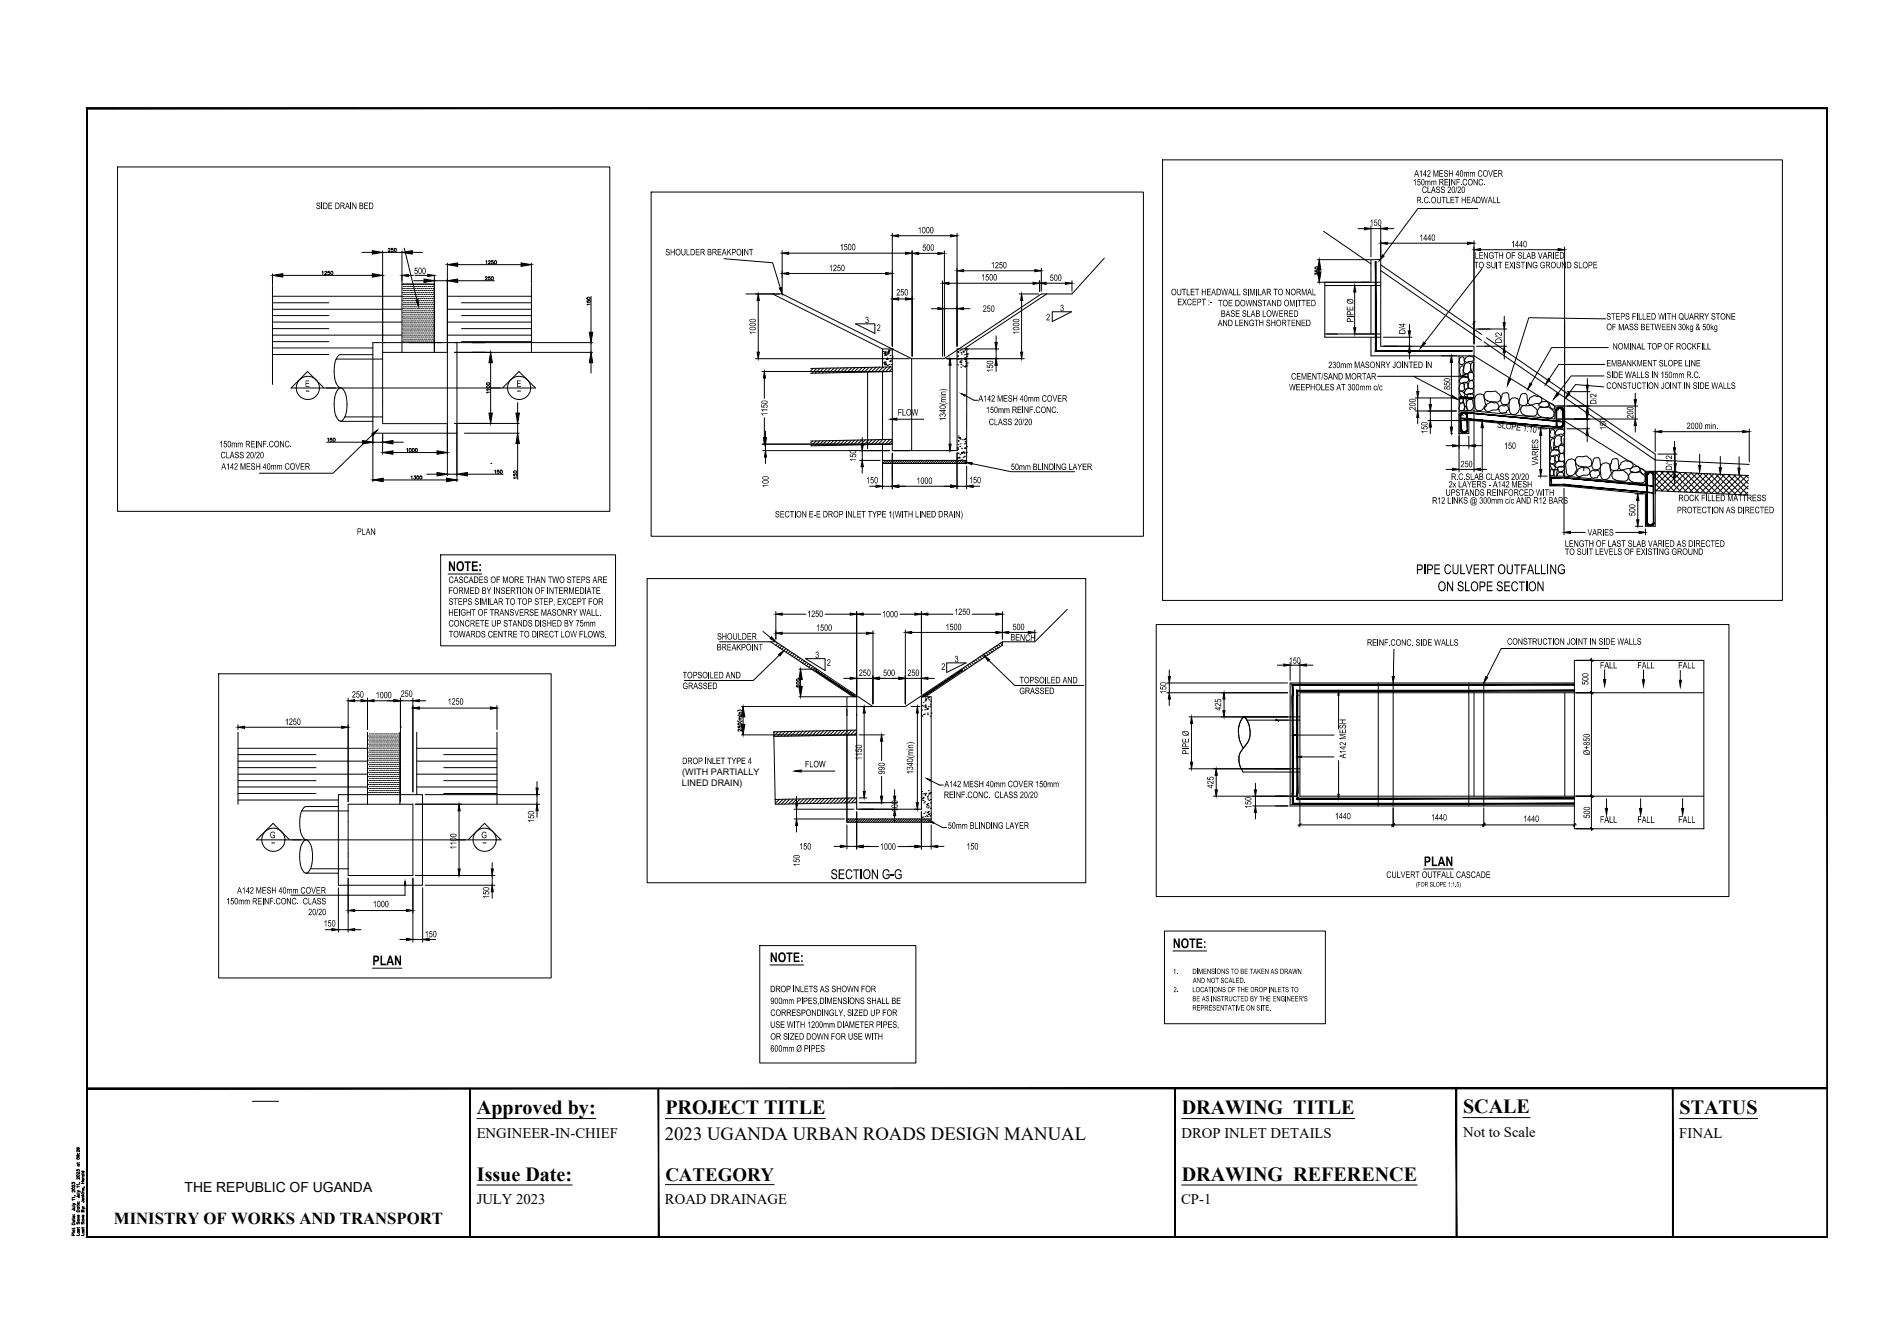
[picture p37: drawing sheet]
<svg xmlns="http://www.w3.org/2000/svg" width="420mm" height="297mm" viewBox="0 0 420 297" stroke-linecap="round" stroke-linejoin="round" font-family="sans-serif">
<defs><g id="words">
<g font-size="4.4">
<text x="105.4" y="246.2">Approved by:</text>
<text x="147.1" y="246.2">PROJECT TITLE</text>
<text x="261.2" y="246.2">DRAWING TITLE</text>
<text x="323.4" y="246">SCALE</text>
<text x="371.2" y="246.2">STATUS</text>
<text x="105.4" y="260.9">Issue Date:</text>
<text x="261.2" y="260.9">DRAWING REFERENCE</text>
</g>
<text font-size="4.2" x="147.1" y="260.9">CATEGORY</text>
<text font-size="4.1" x="147" y="252">2023 UGANDA URBAN ROADS DESIGN MANUAL</text>
<text font-size="3.7" x="25.2" y="270.5">MINISTRY OF WORKS AND TRANSPORT</text>
<g font-size="3.4">
<text x="99" y="126.2">NOTE:</text>
<text x="313" y="126.9">PIPE CULVERT OUTFALLING</text>
<text x="317.7" y="130.7">ON SLOPE SECTION</text>
<text x="314.6" y="191.4">PLAN</text>
<text x="183.6" y="194.3">SECTION G-G</text>
<text x="259.2" y="209.5">NOTE:</text>
<text x="82.3" y="213.3">PLAN</text>
<text x="170.2" y="212.6">NOTE:</text>
</g>
<g font-size="3.2">
<text x="105.4" y="251.4">ENGINEER-IN-CHIEF</text>
<text x="261.1" y="251.4">DROP INLET DETAILS</text>
<text x="323.4" y="251.3">Not to Scale</text>
<text x="371.2" y="251.4">FINAL</text>
<text x="105.4" y="266.1">JULY 2023</text>
<text x="147" y="266.1">ROAD DRAINAGE</text>
<text x="261.1" y="266.1">CP-1</text>
</g>
<text font-size="3.1" x="40.8" y="263.5">THE REPUBLIC OF UGANDA</text>
<g font-size="2.6">
<text x="66.3" y="87.5">-</text>
<text x="113.2" y="87.5">-</text>
<text x="58.9" y="187.7">-</text>
<text x="105.5" y="187.7">-</text>
</g>
<g font-size="2.2">
<text x="312.3" y="41">150mm REINF.CONC.</text>
<text x="312.6" y="39.1">A142 MESH 40mm COVER</text>
<text x="69.8" y="46.2">SIDE DRAIN BED</text>
<text x="313.1" y="44.9">R.C.OUTLET HEADWALL</text>
<text x="314.3" y="42.7">CLASS 20/20</text>
<text x="202.8" y="51.5">1000</text>
<text x="302.7" y="49.9">150</text>
<text x="313.7" y="53.2">1440</text>
<text x="147.1" y="56.4">SHOULDER BREAKPOINT</text>
<text x="183.2" y="59.9">1250</text>
<text x="185.6" y="55.3">1500</text>
<text x="203.9" y="55.4">500</text>
<text x="219" y="59.3">1250</text>
<text x="325.8" y="59.3">TO SUIT EXISTING GROUND SLOPE</text>
<text x="325.9" y="57.2">LENGTH OF SLAB VARIED</text>
<text x="334" y="54.6">1440</text>
<text x="91.5" y="60.6">500</text>
<text x="198.1" y="65.3">250</text>
<text x="216.9" y="62">1500</text>
<text x="232" y="62.1">500</text>
<text x="258.8" y="65.3">OUTLET HEADWALL SIMILAR TO NORMAL</text>
<text x="191.2" y="71.4">3</text>
<text x="217.2" y="68.9">250</text>
<text x="231.2" y="70.8">2</text>
<text x="234.3" y="68.8">3</text>
<text x="260.2" y="67.5">EXCEPT :-TOE DOWNSTAND OMITTED</text>
<text x="269.8" y="70">BASE SLAB LOWERED</text>
<text x="299.1" y="71.3" transform="rotate(-90 299.1 71.3)">PIPE Ø</text>
<text x="355" y="70.6">STEPS FILLED WITH QUARRY STONE</text>
<text x="167" y="73.9" transform="rotate(-90 167 73.9)">1000</text>
<text x="193.8" y="73.1">2</text>
<text x="225.3" y="73.9" transform="rotate(-90 225.3 73.9)">1000</text>
<text x="269.1" y="72.1">AND LENGTH SHORTENED</text>
<text x="310.6" y="73.9" transform="rotate(-90 310.6 73.9)">D/4</text>
<text x="331.9" y="75.9" transform="rotate(-90 331.9 75.9)">D/2</text>
<text x="355" y="73">OF MASS BETWEEN 30kg &amp; 50kg</text>
<text x="356.4" y="77.2">NOMINAL TOP OF ROCKFILL</text>
<text x="219.5" y="82.3" transform="rotate(-90 219.5 82.3)">150</text>
<text x="285.4" y="83.9">CEMENT/SAND MORTAR</text>
<text x="293.6" y="81.4">230mm MASONRY JOINTED IN</text>
<text x="355" y="81">EMBANKMENT SLOPE LINE</text>
<text x="355" y="83.6">SIDE WALLS IN 150mm R.C.</text>
<text x="67.4" y="85.5">E</text>
<text x="114.2" y="85.5">E</text>
<text x="216.3" y="88.8">A142 MESH 40mm COVER</text>
<text x="284.9" y="86.3">WEEPHOLES AT 300mm c/c</text>
<text x="320.5" y="86.2" transform="rotate(-90 320.5 86.2)">850</text>
<text x="352.8" y="89.4" transform="rotate(-90 352.8 89.4)">D/2</text>
<text x="355" y="85.9">CONSTUCTION JOINT IN SIDE WALLS</text>
<text x="169.7" y="92" transform="rotate(-90 169.7 92)">1150</text>
<text x="198.4" y="91.8">FLOW</text>
<text x="209.1" y="93" transform="rotate(-90 209.1 93)">1340(min)</text>
<text x="217.9" y="91.3">150mm REINF.CONC.</text>
<text x="218.6" y="94">CLASS 20/20</text>
<text x="312.9" y="90.7" transform="rotate(-90 312.9 90.7)">200</text>
<text x="315.5" y="95.9" transform="rotate(-90 315.5 95.9)">150</text>
<text x="330.8" y="94.5" transform="rotate(8 330.8 94.5)">SLOPE 1:10</text>
<text x="355" y="95.1" transform="rotate(-90 355 95.1)">150</text>
<text x="361" y="92.5" transform="rotate(-90 361 92.5)">200</text>
<text x="372.8" y="94.8">2000 min.</text>
<text x="48.5" y="98.9">150mm REINF.CONC.</text>
<text x="48.8" y="101.3">CLASS 20/20</text>
<text x="332.4" y="99.2">150</text>
<text x="48.9" y="103.8">A142 MESH 40mm COVER</text>
<text x="169.9" y="107.9" transform="rotate(-90 169.9 107.9)">100</text>
<text x="189.2" y="102.1" transform="rotate(-90 189.2 102.1)">150</text>
<text x="191.4" y="106.8">150</text>
<text x="202.6" y="106.9">1000</text>
<text x="214.2" y="106.8">150</text>
<text x="223.4" y="103.9">50mm BLINDING LAYER</text>
<text x="320.2" y="107.7">2x LAYERS - A142 MESH</text>
<text x="320.7" y="106.1">R.C.SLAB CLASS 20/20</text>
<text x="322.8" y="103.2">250</text>
<text x="340" y="102.9" transform="rotate(-90 340 102.9)">VARIES</text>
<text x="369.6" y="104" transform="rotate(-90 369.6 104)">D/12</text>
<text x="316.5" y="111.3">R12 LINKS @ 300mm c/c AND R12 BARS</text>
<text x="319.5" y="109.6">UPSTANDS REINFORCED WITH</text>
<text x="370.7" y="113.4">PROTECTION AS DIRECTED</text>
<text x="371" y="110.8">ROCK FILLED MATTRESS</text>
<text x="78.9" y="118.2">PLAN</text>
<text x="171.3" y="114.4">SECTION E-E DROP INLET TYPE 1(WITH LINED DRAIN)</text>
<text x="350.9" y="118.3">VARIES</text>
<text x="361.4" y="114.1" transform="rotate(-90 361.4 114.1)">500</text>
<text x="345.8" y="120.8">LENGTH OF LAST SLAB VARIED AS DIRECTED</text>
<text x="345.8" y="122.6">TO SUIT LEVELS OF EXISTING GROUND</text>
<text x="99.1" y="131.3">FORMED BY INSERTION OF INTERMEDIATE</text>
<text x="99.1" y="128.8">CASCADES OF MORE THAN TWO STEPS ARE</text>
<text x="99.1" y="136.1">HEIGHT OF TRANSVERSE MASONRY WALL.</text>
<text x="99.2" y="133.7">STEPS SIMILAR TO TOP STEP, EXCEPT FOR</text>
<text x="178.4" y="136.3">1250</text>
<text x="195" y="136.4">1000</text>
<text x="210.9" y="135.9">1250</text>
<text x="99.1" y="138.5">CONCRETE UP STANDS DISHED BY 75mm</text>
<text x="99.2" y="140.9">TOWARDS CENTRE TO DIRECT LOW FLOWS.</text>
<text x="158.4" y="143.7">BREAKPOINT</text>
<text x="158.5" y="141.4">SHOULDER</text>
<text x="180.4" y="139.4">1500</text>
<text x="209" y="139.3">1500</text>
<text x="223.3" y="141.5" transform="rotate(2 223.3 141.5)">BENCH</text>
<text x="223.8" y="139.3">500</text>
<text x="302.1" y="142.7">REINF.CONC. SIDE WALLS</text>
<text x="333.1" y="142.5">CONSTRUCTION JOINT IN SIDE WALLS</text>
<text x="150.9" y="149.9">TOPSOILED AND</text>
<text x="180.2" y="145.4">3</text>
<text x="182.7" y="147.1">2</text>
<text x="189.8" y="149.4">250</text>
<text x="195.2" y="149.4">500</text>
<text x="200.6" y="149.4">250</text>
<text x="208.1" y="148">2</text>
<text x="211" y="146.3">3</text>
<text x="284.8" y="146.7">150</text>
<text x="353.6" y="147.7">FALL</text>
<text x="361.9" y="147.7">FALL</text>
<text x="370.9" y="147.7">FALL</text>
<text x="77.8" y="154.2">250</text>
<text x="83" y="154.3">1000</text>
<text x="88.5" y="154">250</text>
<text x="98.9" y="155.7">1250</text>
<text x="150.9" y="152.3">GRASSED</text>
<text x="225.3" y="153.4">GRASSED</text>
<text x="225.4" y="151">TOPSOILED AND</text>
<text x="257.8" y="153.4" transform="rotate(-90 257.8 153.4)">150</text>
<text x="351.1" y="151.4" transform="rotate(-90 351.1 151.4)">500</text>
<text x="63" y="160.2">1250</text>
<text x="269.9" y="157.1" transform="rotate(-90 269.9 157.1)">425</text>
<text x="262.7" y="166.8" transform="rotate(-90 262.7 166.8)">PIPE Ø</text>
<text x="297.5" y="167.6" transform="rotate(-90 297.5 167.6)">A142 MESH</text>
<text x="351.4" y="166.9" transform="rotate(-90 351.4 166.9)">Ø+850</text>
<text x="150.8" y="168.9">DROP INLET TYPE 4</text>
<text x="177.9" y="169.6">FLOW</text>
<text x="190.5" y="168" transform="rotate(-90 190.5 168)">1150</text>
<text x="195.6" y="171.1" transform="rotate(-90 195.6 171.1)">990</text>
<text x="201.8" y="171.1" transform="rotate(-90 201.8 171.1)">1340(min)</text>
<text x="208.7" y="174">A142 MESH 40mm COVER 150mm</text>
<text x="198.4" y="179.5" transform="rotate(-90 198.4 179.5)">100</text>
<text x="208.6" y="176.4">REINF.CONC. CLASS 20/20</text>
<text x="268.2" y="174.2" transform="rotate(-90 268.2 174.2)">425</text>
<text x="276.6" y="178.8" transform="rotate(-90 276.6 178.8)">150</text>
<text x="59.6" y="185.2">G</text>
<text x="106.4" y="185.2">G</text>
<text x="118.1" y="181.8" transform="rotate(-90 118.1 181.8)">150</text>
<text x="209.5" y="183.2">50mm BLINDING LAYER</text>
<text x="295" y="181">1440</text>
<text x="316.3" y="181.3">1440</text>
<text x="336.7" y="181.6">1440</text>
<text x="351.4" y="180.9" transform="rotate(-90 351.4 180.9)">500</text>
<text x="353.6" y="181.8">FALL</text>
<text x="361.9" y="181.8">FALL</text>
<text x="370.9" y="181.8">FALL</text>
<text x="100.9" y="187.7" transform="rotate(-90 100.9 187.7)">1100</text>
<text x="176.6" y="187.7">150</text>
<text x="176.8" y="191.5" transform="rotate(-90 176.8 191.5)">150</text>
<text x="194.5" y="187.8">1000</text>
<text x="213.6" y="187.8">150</text>
<text x="52.4" y="197.5">A142 MESH 40mm COVER</text>
<text x="306.4" y="194">CULVERT OUTFALL CASCADE</text>
<text x="50" y="199.9">150mm REINF.CONC. CLASS</text>
<text x="68.1" y="202.3">20/20</text>
<text x="82.4" y="200.5">1000</text>
<text x="108.1" y="198.7" transform="rotate(-90 108.1 198.7)">150</text>
<text x="71.5" y="204.8">150</text>
<text x="93.9" y="207.2">150</text>
<text x="170.2" y="219.3">DROP INLETS AS SHOWN FOR</text>
<text x="170.3" y="221.9">900mm PIPES,DIMENSIONS SHALL BE</text>
<text x="170.2" y="227.1">USE WITH 1200mm DIAMETER PIPES,</text>
<text x="170.3" y="224.5">CORRESPONDINGLY, SIZED UP FOR</text>
<text x="170.3" y="229.8">OR SIZED DOWN FOR USE WITH</text>
<text x="170.3" y="232.4">600mm Ø PIPES</text>
</g>
<g font-size="2">
<text x="150.7" y="173.7">LINED DRAIN)</text>
<text x="150.8" y="171.3">(WITH PARTIALLY</text>
</g>
<g font-size="1.8">
<text x="259.3" y="215.3">1.</text>
<text x="263.6" y="215.3">DIMENSIONS TO BE TAKEN AS DRAWN</text>
<text x="259.4" y="219.3">2.</text>
<text x="263.6" y="219.3">LOCATIONS OF THE DROP INLETS TO</text>
<text x="263.6" y="221.3">BE AS INSTRUCTED BY THE ENGINEER'S</text>
<text x="263.6" y="217.2">AND NOT SCALED.</text>
<text x="263.6" y="223.3">REPRESENTATIVE ON SITE.</text>
</g>
<text font-size="1.6" x="312.9" y="195.9">(FOR SLOPE 1:1.5)</text>
</g></defs>
<!-- layer: DIM -->
<g fill="none" stroke="#000" stroke-width=".22">
<path d="M72.8 60h-.3v.3a.27 .27 0 0 1 .4 0 .27 .27 0 0 1-.1 .4 .27 .27 0 0 1-.4-.1M80 55.8h2.3M84.6 55.4v20.2M84.6 55.8h4.2M85.8 55.1l.2-.2 .2 .1-.4 .6h.5M86.9 54.9h-.4v.3a.25 .25 0 0 1 .4 0 .25 .25 0 0 1-.1 .4 .25 .25 0 0 1-.3-.1M88.8 55.4v7.2M89.4 54.8l2.7 11.5M91.1 55.8h2.3M98.9 58.2v19.5M101.2 58.5h14M107.4 57.7l.2-.1v.7"/>
<path d="M108 57.8v-.2a.21 .21 0 0 1 .3 .1 .21 .21 0 0 1 0 .3l-.4 .3h.5M109 57.6h-.3v.3a.25 .25 0 0 1 .3 0 .25 .25 0 0 1 0 .4 .25 .25 0 0 1-.3 0l-.1-.1M117.5 58.2v4.4M160 57.2l10.8 .9 1.7 5.5M244.1 57.1l-7.2 7.9h-6.7l-21.5 14.3h-7.2M290.6 59.7v.4h.4a.26 .26 0 0 1 0-.4 .26 .26 0 0 1 .4 .1 .26 .26 0 0 1-.2 .3M290.7 59.1l.3-.1 .3 .1a.32 .32 0 0 1-.3 .3 .32 .32 0 0 1-.3-.3zM291.2 57.4h11.6M291.6 59.7v.4M292.6 51.1l10.4 7.2M305.2 59.8l22.2 15.4M305.2 58.5l22.2 15.4"/>
<path d="M326.6 46.1h-13.2l-7.7 10.4M327.6 59.4l-12.8 16.4M60.2 76.9h22.2M60.2 74.1h28.6M60.2 71.2h28.6M60.2 68.4h28.6M60.2 65.5h28.6M60.2 78.3h12.5M60.2 75.5h12.5M60.2 72.6h12.5M60.2 69.8h12.5M60.2 66.9h12.5"/>
<path d="M60.2 60.5v2.6M60.2 63.2v21.7M62.5 60.9h19.8M71.2 60.1l.2-.1v.7M71.8 60.1a.22 .22 0 0 1 .2-.1 .22 .22 0 0 1 .2 .2l-.5 .5h.5M74.3 79.4l-.3 1.1M74.3 79.4h10.3M74.8 78.5l-.5 .9M75.3 78.4h7.1M75.3 78.3l-.5 .2M84.6 75.7v17.9h14.3v-15.7h-14.3M89 62.9h.1"/>
<path d="M89 63.8h.1M89 64.7h.1M89 65.6h.1M89 66.4h.1M89 67.3h.1M89 68.2h.1M89 69.1h.1M89 70h.1M89 70.9h.1M89 71.8h.1M89 72.7h.1M89 73.6h.1"/>
<path d="M89 74.5h.1M89 75.4h.1M89.2 63.3h.1M89.2 64.2h.1M89.2 65.1h.1M89.2 66h.1M89.2 66.9h.1M89.2 67.8h.1M89.2 68.7h.1M89.2 69.6h.1M89.2 70.5h.1M89.2 71.4h.1"/>
<path d="M89.2 72.2h.1M89.2 73.1h.1M89.2 74.1h.1M89.2 75h.1M89.4 62.9h.1M89.4 63.8h.1M89.4 64.7h.1M89.4 65.6h.1M89.4 66.4h.1M89.4 67.3h.1M89.4 68.2h.1M89.4 69.1h.1"/>
<path d="M89.4 70h.1M89.4 70.9h.1M89.4 71.8h.1M89.4 72.7h.1M89.4 73.6h.1M89.4 74.5h.1M89.4 75.4h.1M89.6 63.3h.1M89.6 64.2h.1M89.6 65.1h.1M89.6 66h.1M89.6 66.9h.1"/>
<path d="M89.6 67.8h.1M89.6 68.7h.1M89.6 69.6h.1M89.6 70.5h.1M89.6 71.4h.1M89.6 72.2h.1M89.6 73.1h.1M89.6 74.1h.1M89.6 75h.1M89.9 62.9h.1M89.9 63.8h.1M89.9 64.7h.1"/>
<path d="M89.9 65.6h.1M89.9 66.4h.1M89.9 67.3h.1M89.9 68.2h.1M89.9 69.1h.1M89.9 70h.1M89.9 70.9h.1M89.9 71.8h.1M89.9 72.7h.1M89.9 73.6h.1M89.9 74.5h.1M89.9 75.4h.1"/>
<path d="M90.1 63.3h.1M90.1 64.2h.1M90.1 65.1h.1M90.1 66h.1M90.1 66.9h.1M90.1 67.8h.1M90.1 68.7h.1M90.1 69.6h.1M90.1 70.5h.1M90.1 71.4h.1M90.1 72.2h.1M90.1 73.1h.1"/>
<path d="M90.1 74.1h.1M90.1 75h.1M90.3 62.9h.1M90.3 63.8h.1M90.3 64.7h.1M90.3 65.6h.1M90.3 66.4h.1M90.3 67.3h.1M90.3 68.2h.1M90.3 69.1h.1M90.3 70h.1M90.3 70.9h.1"/>
<path d="M90.3 71.8h.1M90.3 72.7h.1M90.3 73.6h.1M90.3 74.5h.1M90.3 75.4h.1M90.3 60.9h1.1M90.4 75.7h.1M90.5 63.3h.1M90.5 64.2h.1M90.5 65.1h.1M90.5 66h.1M90.5 66.9h.1"/>
<path d="M90.5 67.8h.1M90.5 68.7h.1M90.5 69.6h.1M90.5 70.5h.1M90.5 71.4h.1M90.5 72.2h.1M90.5 73.1h.1M90.5 74.1h.1M90.5 75h.1M90.6 75.7h.1M90.7 62.9h.1M90.7 63.8h.1"/>
<path d="M90.7 64.7h.1M90.7 65.6h.1M90.7 66.4h.1M90.7 67.3h.1M90.7 68.2h.1M90.7 69.1h.1M90.7 70h.1M90.7 70.9h.1M90.7 71.8h.1M90.7 72.7h.1M90.7 73.6h.1M90.7 74.5h.1"/>
<path d="M90.7 75.4h.1M90.9 75.7h.1M91 63.3h.1M91 64.2h.1M91 65.1h.1M91 66h.1M91 66.9h.1M91 67.8h.1M91 68.7h.1M91 69.6h.1M91 70.5h.1M91 71.4h.1"/>
<path d="M91 72.2h.1M91 73.1h.1M91 74.1h.1M91 75h.1M91.1 75.7h.1M91.2 62.9h.1M91.2 63.8h.1M91.2 64.7h.1M91.2 65.6h.1M91.2 66.4h.1M91.2 67.3h.1M91.2 68.2h.1"/>
<path d="M91.2 69.1h.1M91.2 70h.1M91.2 70.9h.1M91.2 71.8h.1M91.2 72.7h.1M91.2 73.6h.1M91.2 74.5h.1M91.2 75.4h.1M91.3 75.7h.1M91.4 63.3h.1M91.4 64.2h.1M91.4 65.1h.1"/>
<path d="M91.4 66h.1M91.4 66.9h.1M91.4 67.8h.1M91.4 68.7h.1M91.4 69.6h.1M91.4 70.5h.1M91.4 71.4h.1M91.4 72.2h.1M91.4 73.1h.1M91.4 74.1h.1M91.4 75h.1M91.4 62h2.3"/>
<path d="M91.6 75.7h.1M91.6 62.9h.1M91.6 63.8h.1M91.6 64.7h.1M91.6 65.6h.1M91.6 66.4h.1M91.6 67.3h.1M91.6 68.2h.1M91.6 69.1h.1M91.6 70h.1M91.6 70.9h.1M91.6 71.8h.1"/>
<path d="M91.6 72.7h.1M91.6 73.6h.1M91.6 74.5h.1M91.6 75.4h.1M91.8 75.7h.1M91.8 63.3h.1M91.8 64.2h.1M91.8 65.1h.1M91.8 66h.1M91.8 66.9h.1M91.8 67.8h.1M91.8 68.7h.1"/>
<path d="M91.8 69.6h.1M91.8 70.5h.1M91.8 71.4h.1M91.8 72.2h.1M91.8 73.1h.1M91.8 74.1h.1M91.8 75h.1M92 75.7h.1M92.1 62.9h.1M92.1 63.8h.1M92.1 64.7h.1M92.1 65.6h.1"/>
<path d="M92.1 66.4h.1M92.1 67.3h.1M92.1 68.2h.1M92.1 69.1h.1M92.1 70h.1M92.1 70.9h.1M92.1 71.8h.1M92.1 72.7h.1M92.1 73.6h.1M92.1 74.5h.1M92.1 75.4h.1M92.2 75.7h.1"/>
<path d="M92.3 63.3h.1M92.3 64.2h.1M92.3 65.1h.1M92.3 66h.1M92.3 66.9h.1M92.3 67.8h.1M92.3 68.7h.1M92.3 69.6h.1M92.3 70.5h.1M92.3 71.4h.1M92.3 72.2h.1M92.3 73.1h.1"/>
<path d="M92.3 74.1h.1M92.3 75h.1M92.4 75.7h.1M92.5 62.9h.1M92.5 63.8h.1M92.5 64.7h.1M92.5 65.6h.1M92.5 66.4h.1M92.5 67.3h.1M92.5 68.2h.1M92.5 69.1h.1M92.5 70h.1"/>
<path d="M92.5 70.9h.1M92.5 71.8h.1M92.5 72.7h.1M92.5 73.6h.1M92.5 74.5h.1M92.5 75.4h.1M92.7 75.7h.1M92.7 63.3h.1M92.7 64.2h.1M92.7 65.1h.1M92.7 66h.1M92.7 66.9h.1"/>
<path d="M92.7 67.8h.1M92.7 68.7h.1M92.7 69.6h.1M92.7 70.5h.1M92.7 71.4h.1M92.7 72.2h.1M92.7 73.1h.1M92.7 74.1h.1M92.7 75h.1M92.9 75.7h.1M93 62.9h.1M93 63.8h.1"/>
<path d="M93 64.7h.1M93 65.6h.1M93 66.4h.1M93 67.3h.1M93 68.2h.1M93 69.1h.1M93 70h.1M93 70.9h.1M93 71.8h.1M93 72.7h.1M93 73.6h.1M93 74.5h.1"/>
<path d="M93 75.4h.1M93.1 75.7h.1M93.2 63.3h.1M93.2 64.2h.1M93.2 65.1h.1M93.2 66h.1M93.2 66.9h.1M93.2 67.8h.1M93.2 68.7h.1M93.2 69.6h.1M93.2 70.5h.1M93.2 71.4h.1"/>
<path d="M93.2 72.2h.1M93.2 73.1h.1M93.2 74.1h.1M93.2 75h.1M93.4 75.7h.1M93.4 62.9h.1M93.4 63.8h.1M93.4 64.7h.1M93.4 65.6h.1M93.4 66.4h.1M93.4 67.3h.1M93.4 68.2h.1"/>
<path d="M93.4 69.1h.1M93.4 70h.1M93.4 70.9h.1M93.4 71.8h.1M93.4 72.7h.1M93.4 73.6h.1M93.4 74.5h.1M93.4 75.4h.1M93.6 75.7h.1M93.7 63.3h.1M93.7 64.2h.1M93.7 65.1h.1"/>
<path d="M93.7 66h.1M93.7 66.9h.1M93.7 67.8h.1M93.7 68.7h.1M93.7 69.6h.1M93.7 70.5h.1M93.7 71.4h.1M93.7 72.2h.1M93.7 73.1h.1M93.7 74.1h.1M93.7 75h.1M93.8 75.7h.1"/>
<path d="M93.9 62.9h.1M93.9 63.8h.1M93.9 64.7h.1M93.9 65.6h.1M93.9 66.4h.1M93.9 67.3h.1M93.9 68.2h.1M93.9 69.1h.1M93.9 70h.1M93.9 70.9h.1M93.9 71.8h.1M93.9 72.7h.1"/>
<path d="M93.9 73.6h.1M93.9 74.5h.1M93.9 75.4h.1M94.1 75.7h.1M94.1 63.3h.1M94.1 64.2h.1M94.1 65.1h.1M94.1 66h.1M94.1 66.9h.1M94.1 67.8h.1M94.1 68.7h.1M94.1 69.6h.1"/>
<path d="M94.1 70.5h.1M94.1 71.4h.1M94.1 72.2h.1M94.1 73.1h.1M94.1 74.1h.1M94.1 75h.1M94.3 75.7h.1M94.3 62.9h.1M94.3 63.8h.1M94.3 64.7h.1M94.3 65.6h.1M94.3 66.4h.1"/>
<path d="M94.3 67.3h.1M94.3 68.2h.1M94.3 69.1h.1M94.3 70h.1M94.3 70.9h.1M94.3 71.8h.1M94.3 72.7h.1M94.3 73.6h.1M94.3 74.5h.1M94.3 75.4h.1M94.5 75.7h.1M94.6 63.3h.1"/>
<path d="M94.6 64.2h.1M94.6 65.1h.1M94.6 66h.1M94.6 66.9h.1M94.6 67.8h.1M94.6 68.7h.1M94.6 69.6h.1M94.6 70.5h.1M94.6 71.4h.1M94.6 72.2h.1M94.6 73.1h.1M94.6 74.1h.1"/>
<path d="M94.6 75h.1M94.7 75.7h.1M94.8 62.9h.1M94.8 63.8h.1M94.8 64.7h.1M94.8 65.6h.1M94.8 66.4h.1M94.8 67.3h.1M94.8 68.2h.1M94.8 69.1h.1M94.8 70h.1M94.8 70.9h.1"/>
<path d="M94.8 71.8h.1M94.8 72.7h.1M94.8 73.6h.1M94.8 74.5h.1M94.8 75.4h.1M94.9 75.7h.1M95 63.3h.1M95 64.2h.1M95 65.1h.1M95 66h.1M95 66.9h.1M95 67.8h.1"/>
<path d="M95 68.7h.1M95 69.6h.1M95 70.5h.1M95 71.4h.1M95 72.2h.1M95 73.1h.1M95 74.1h.1M95 75h.1M95.2 75.7h.1M95.2 62.9h.1M95.2 63.8h.1M95.2 64.7h.1"/>
<path d="M95.2 65.6h.1M95.2 66.4h.1M95.2 67.3h.1M95.2 68.2h.1M95.2 69.1h.1M95.2 70h.1M95.2 70.9h.1M95.2 71.8h.1M95.2 72.7h.1M95.2 73.6h.1M95.2 74.5h.1M95.2 75.4h.1"/>
<path d="M95.4 75.7h.1M95.4 63.3h.1M95.4 64.2h.1M95.4 65.1h.1M95.4 66h.1M95.4 66.9h.1M95.4 67.8h.1M95.4 68.7h.1M95.4 69.6h.1M95.4 70.5h.1M95.4 71.4h.1M95.4 72.2h.1"/>
<path d="M95.4 73.1h.1M95.4 74.1h.1M95.4 75h.1M95.6 75.7h.1M95.7 62.9h.1M95.7 63.8h.1M95.7 64.7h.1M95.7 65.6h.1M95.7 66.4h.1M95.7 67.3h.1M95.7 68.2h.1M95.7 69.1h.1"/>
<path d="M95.7 70h.1M95.7 70.9h.1M95.7 71.8h.1M95.7 72.7h.1M95.7 73.6h.1M95.7 74.5h.1M95.7 75.4h.1M95.9 75.7h.1M95.9 63.3h.1M95.9 64.2h.1M95.9 65.1h.1M95.9 66h.1"/>
<path d="M95.9 66.9h.1M95.9 67.8h.1M95.9 68.7h.1M95.9 69.6h.1M95.9 70.5h.1M95.9 71.4h.1M95.9 72.2h.1M95.9 73.1h.1M95.9 74.1h.1M95.9 75h.1M96 62.8h-7.2v15.1M96 60.8v17.1"/>
<path d="M96 62h2.9M96.1 75.7h.1M96.3 75.7h.1M96.5 75.7h.1M96.8 75.7h.1M97 75.7h.1M97.2 75.7h.1M97.4 75.7h.1M98.9 74.1h18.6M98.9 71.2h18.6M98.9 68.4h18.6M98.9 65.5h18.6"/>
<path d="M100.5 77.9h30.5M101 75.7v30.8M101.2 62h8M102 75.5h15.5M102 72.6h15.5M102 69.8h15.5M102 66.9h15.5M107.3 61.3a.22 .22 0 0 1 .2-.1 .22 .22 0 0 1 .2 .2l-.5 .5h.5M108.3 61.2h-.3l-.1 .3a.24 .24 0 0 1 .4 0 .24 .24 0 0 1-.1 .3 .24 .24 0 0 1-.3-.1M117.5 62.8v15.1M129.7 66.4v.4h.3a.24 .24 0 0 1 0-.3 .24 .24 0 0 1 .4 0 .24 .24 0 0 1-.1 .4M130.5 67.3h-.8l.2 .1"/>
<path d="M130.6 65.5v7.9M130.6 75.7v2.2M131 75.7h-48.6v20h18.6M164.9 65h8l28.6 14.3M170.8 65l24.3 12.1M189.1 71.6h4.3v2.1zM195.1 77.1v4M195.1 77.1h2.1M195.1 79.3h.1M195.2 77.7h.1M195.5 78.5l.3-.3 .1 .4zM195.6 77.9v.3l-.2-.1z"/>
<path d="M195.6 78.6h.1M195.7 77.7h.1M195.7 78.1h.1M195.7 80h.1M195.7 77.9h.1M196.1 78.4h.1M196.2 79.1v.3h-.3zM196.3 77.6l.3-.3v.4zM196.3 78.1h.1M196.3 77.8l.1 .2h-.2zM196.4 77.7h.1M196.5 77.8h.1"/>
<path d="M196.7 79.8h.1M196.7 78.6h.1M196.7 79.9l.3-.2-.1 .3zM196.8 77.4h.1M197 79.3h.1M197.2 78.9h.1M197.2 77.1h.1M197.2 77.1v22.5h14.3v-22.5h2.1M201.5 79.3v20.3M211.5 79.4h.1M211.7 77.7h.1M211.8 78.6l-.1 .2"/>
<path d="M211.8 79.4h.1M211.8 78.6l-.2 .1 .2 .1M211.9 77.7v.2l-.2-.1 .2-.1M212.1 77.5h.1M212.2 80h.1M212.4 77.9h.1M212.4 79.2h.1M212.4 79.5h.1M212.4 79.7h.1M212.5 77.3h.1M212.5 78.3h.1M213 77.6l.1 .2h-.3l.3-.2"/>
<path d="M213.1 79.4h.1M213.2 78.4h.1M213.2 79.1h.1M213.3 77.1h.1M213.3 79.4h.1M213.3 77.4h.1M213.3 79.9l.2-.1v.2zM213.6 78.2l.1 .2M213.7 78.8h.1M213.7 77.1l-.1 24.7M213.8 77.2h.1M213.8 78.4h.1"/>
<path d="M213.8 78.2h.1M231.3 65l-18.3 12.1M232.6 68.9h4.2l-4.2 2.2zM290.6 60.7v-.3l.3 .2 .1-.2a.25 .25 0 0 1 .3 .1 .25 .25 0 0 1-.1 .3M291.2 62.4h14M292.8 62.4v12.1h12.4M292.8 73.8h12.4M292.8 63.1h12.4M299.4 64.5v7.9M303 62.4v-5h2.2v19.1h20.6v14.3M303 74.5v4.1h22.8l17.8 11.1M303 63.1v10.7"/>
<path d="M322.5 78.6v17.2h2.1v-2.9l19 1.9h2.2M322.8 78.9h.6l.2 .2 .1 .9a.62 .62 0 0 1-.6 .6 .62 .62 0 0 1-.7-.6zM323.6 79.6l.2-.2a.85 .85 0 0 1 1.2-.6 .57 .57 0 0 1 .7 .6 .57 .57 0 0 1-.8 .5h-.3a.56 .56 0 0 1-.6 .2 .56 .56 0 0 1-.3-.5M325.8 70.9v5.2M326.1 71.1l-.6 .6M326.2 72.7h3.1M328 75.6l37.8 26.1 20.8 .9M328.2 76.5h.8M328.5 74.7l37.3 25.7v15.9h-2.1v-7.1l-18-1.8M345.8 70.9v12.7M354.9 70.5l-17-.3-4.3 13.6M355.5 76.8h-12.6l-4.5 8"/>
<path d="M71.6 85.8l-3.6-3.7-3.7 3.7h54l-3.6-3.7-3.6 3.7M72.2 97.7h7.9M72.4 97l.2-.2v.8M73.3 96.8h-.3v.3a.26 .26 0 0 1 .4 0 .26 .26 0 0 1-.1 .4 .26 .26 0 0 1-.4-.1M74 80.5l-.1 2.3 .4 1.8M74.3 86.8a8.5 8.5 0 0 0 0 5.2M74.3 84.6l.5 .9M74.3 92l.5 .9M74.8 85.5l.5 .2M74.8 85.9l-.5 .9M75.3 93.1h7.1M75.3 85.7l-.5 .2"/>
<path d="M75.3 85.7l.4 .2 .6 .9M76.2 92.1h8.4M76.3 92a1.05 1.05 0 0 1-1.3 1l-.2-.1M76.3 86.8a8.5 8.5 0 0 1 0 5.2M82.3 96.1l-8.7 8.5h-16.3M82.4 96v10.5M82.4 97.7h2.2M84.6 96v4.4M86.9 97.7h2.2M89.9 99.3l.2-.2v.8M91.1 99.3l.1-.1a.31 .31 0 0 1 .4 .3 .31 .31 0 0 1-.5 .2zM91.8 99.3l.1-.1a.31 .31 0 0 1 .4 .3 .31 .31 0 0 1-.5 .2z"/>
<path d="M98.9 93.8v11.3M100.5 93.6h14.3M102.6 95.7h12.2M108.2 86.7h-.6l.1 .2M108.2 86.1h-.6l.1 .2M108.4 80.2v11.1M114.4 89v2.3M114.4 93.6v2.1M114.4 98v7.9M130.6 80.2v2.3M179.6 97.5l-.4 .4M179.7 81.4l-.5 .5"/>
<path d="M180.4 97.4l-1.1 1.1M180.5 81.4l-1.1 1.1M181.2 97.4l-1.1 1.1M181.3 81.4l-1.1 1.1M181.9 97.4l-1 1.1M182 81.4l-1 1.1M182.7 97.4l-1.1 1.1M182.8 81.4l-1 1.1M183.5 97.4l-1.1 1.1M183.6 81.4l-1.1 1M184.3 97.4l-1.1 1.1M184.3 81.4l-1 1"/>
<path d="M185 97.4l-1 1M185.2 81.3l-1.1 1.1M185.8 97.4l-1.1 1M185.9 81.3l-1 1.1M186.6 97.3l-1.1 1.1M186.7 81.3l-1.1 1.1M187.4 97.3l-1.1 1.1M187.4 81.3l-1 1M188.1 97.3l-1 1.1M188.2 81.3l-1 1M188.9 97.3l-1 1M189 81.2l-1.1 1.1"/>
<path d="M189.7 97.3l-1.1 1M189.8 81.2l-1.1 1.1M190.4 97.3l-1 1M190.6 81.2l-1.1 1.1M191.2 97.2l-1.1 1.1M191.3 81.2l-1 1.1M191.8 82.1v17.1M192 97.2l-1 1.1M192.1 81.2l-1.1 1M192.8 97.2l-1.1 1.1M192.9 81.2l-1.1 1M193.6 97.2l-1.1 1"/>
<path d="M193.7 81.1l-1.1 1.1M194.3 97.2l-1 1M194.4 81.1l-1 1.1M195.1 98.2v4.2h18.5v-.6M195.1 82v15.1M195.1 81.3l-1 .9M195.1 97.1l-1.1 1.1M195.1 81.3h.1M195.4 80.2l.2-.2v.2zM195.4 80.2h.1M195.5 80.6l.3-.3 .1 .3zM195.6 80.6h.1"/>
<path d="M195.9 97.1l-1.1 1.1M196 81.1l-1.1 1.1M196 80.7h.1M196.2 80.7h.1M196.5 80.5h.1M196.6 81h.1M196.7 97.1l-1.1 1.1M196.8 81.1l-1.1 1.1M197 80.6h.1M197.2 97.1l-18 .4M197.2 98.2l-18 .3M197.2 97.8l-.3 .4"/>
<path d="M197.2 81.4l-.7 .8M197.2 97.3l-.8 .9M197.2 82.1l-18 .4M197.2 81.1l-18 .3M211.6 99.4h.1M211.7 80.6h.1M211.7 99.3h.1M211.7 98.3h.1M211.7 97.4h.1M211.7 98.9l.1 .1h-.2zM211.8 96.4h.1M211.8 97.5h.1"/>
<path d="M212 96.6v.2l-.1-.1 .2-.1M212.1 98.7h.1M212.2 98.1h.1M212.2 97.1h.1M212.3 96.7v.2h-.2zM212.3 80v-.2l-.1 .2h.1M212.3 81.1h.1M212.4 80.2h.1M212.4 80.5h.1M212.5 99.1h.1M212.7 99.9v.3l-.2-.1zM212.7 97.2h.1"/>
<path d="M212.8 80.9h.1M213 99.9v.1l-.1-.1h.2M213.1 98.1h.1M213.1 99h.1M213.2 97.1h.1M213.2 97.2h.1M213.2 81.1l.3-.3v.3zM213.3 99h.1M213.3 99.1h.1M213.3 87.4l2 1.1h.8M213.3 81h.1M213.3 97.9h.1"/>
<path d="M213.3 97.6h.1M213.3 96.9h.1M213.4 96.9v.2h-.1l.1-.2M213.5 80.4h.1M213.6 100h.1M213.6 98.7h.1M213.6 80.2l.1 .3M213.6 97.8v.1M213.7 80.8h.1M213.8 80.2h.1M304.4 83.2h18.7M320.7 95.8h.3"/>
<path d="M320.8 80.1v14.3M322.5 84.2a1.22 1.22 0 0 1 2.1-.4 .59 .59 0 0 1-.2 .6 .59 .59 0 0 1-.6 .1h-.3a.56 .56 0 0 1-.6 .2 .56 .56 0 0 1-.4-.5M322.5 90.8h3.3M322.7 85l.7-.3 .2 .3 .1 .9a.63 .63 0 0 1-.7 .5 .63 .63 0 0 1-.6-.5zM322.7 86.5a.95 .95 0 0 1 1 .9l-.2 .3h-.3l-.5-.6zM322.8 87.7l.1-.1a1 1 0 0 1 .3 1.4l-.4 .1a.83 .83 0 0 1-.1-1.2zM322.9 89.1l.5-.1 .2 .3a1.37 1.37 0 0 1-.1 1.4l-.5 .1-.5-.3-.1-.3zM322.9 80.9l.4-.1 .2 .2-.2 2.3-.3 .1a2.26 2.26 0 0 1-.1-2.5zM323.5 82.9l.4-.1a.35 .35 0 0 1 .3-.2 .35 .35 0 0 1 .3 .3v.1a.36 .36 0 0 1-.3 .4 .36 .36 0 0 1-.4-.2l-.3 .1zM323.7 87.7l.2-.1 .2 .2v1.9l-.3 .1a1.92 1.92 0 0 1-.1-2.1zM323.8 89.9l.3 .1 .2 .8-.6-.1-.1-.4zM323.9 84.6a.82 .82 0 0 1 .4 1.2l-.4 .2a1.14 1.14 0 0 1 0-1.4z"/>
<path d="M323.9 80.3l.7-.1 .4 .2 .1 1.4-.3 .4a.68 .68 0 0 1-.9 .4 .68 .68 0 0 1-.4-.8l.1-.9zM323.9 86.1l.7-.3 .4 .1a.56 .56 0 0 1 .7 .4 .56 .56 0 0 1-.4 .7h-.7a.59 .59 0 0 1-.6 .2 .59 .59 0 0 1-.4-.5zM324.2 87.4l.4-.4 .4 .2 .5-.1 .2 .6a.84 .84 0 0 1-1.4 .3zM324.3 88.5l.3-.2 .8 .1 .2 .8a1.14 1.14 0 0 1-.6 1.5 .59 .59 0 0 1-.6-.1 .59 .59 0 0 1-.2-.6l-.1-.8zM324.6 82.5l.8-.2a1.61 1.61 0 0 1 .1 1.7l-.5 .1-.3-.2a1.3 1.3 0 0 1-.1-1.4zM324.9 84.2l.5-.1 .3 .3v1.2a.67 .67 0 0 1-.7 .3 .67 .67 0 0 1-.5-.6zM325.3 80.2l.3-.1 .1 .2-.1 1.9h-.3a1.99 1.99 0 0 1 0-2zM326.2 87.5l.4-.3 .7-.1 .6 .2 .5 2.1a1.64 1.64 0 0 1-1.4 1.3 .9 .9 0 0 1-1-1 3.5 3.5 0 0 1 .2-2.2zM327.6 94.5v9.8M328.1 90.2l.4-.5 .1-.3 1-.6 .6 .3a.86 .86 0 0 1 1.1 .9 .86 .86 0 0 1-1.3 .6l-.4 .1a.84 .84 0 0 1-.9 .3 .84 .84 0 0 1-.5-.8M328.4 86.6l2.1-.2a1.76 1.76 0 0 1 1.1 1.7 .85 .85 0 0 1-1.2 .7 3.2 3.2 0 0 1-2.1-.5l-.3-.5v-.6zM331.2 90.1l.6-.5 .6 .2 .4-.2a.78 .78 0 0 1 .6 1.1h-.4v.5h-.6a.82 .82 0 0 1-1-.3z"/>
<path d="M332.3 86.9l.8-.1a2.76 2.76 0 0 1 .2 2.5l-.4 .1a.89 .89 0 0 1-1.2-.8l.3-1.4zM333.8 88.3l.4-.3 .6-.1 .7 .2 .5 2.1a1.64 1.64 0 0 1-1.4 1.4 .9 .9 0 0 1-1-1.1 3.5 3.5 0 0 1 .2-2.2zM336.3 87.1l.9-.2 .3 .5 .2 1.4a.99 .99 0 0 1-1 .8 .99 .99 0 0 1-1-.8l.4-1.4zM336.5 89.7l2.1-.1a1.71 1.71 0 0 1 1.1 1.6 .85 .85 0 0 1-1.2 .7 2.32 2.32 0 0 1-2.4-.9v-.7zM338.1 87.9l1-.5 .6 .2a.85 .85 0 0 1 1.1 .9 .85 .85 0 0 1-1.3 .7l-.3 .1a.84 .84 0 0 1-1 .2 .84 .84 0 0 1-.5-.8zM340.2 90.1l2.1-.2a1.71 1.71 0 0 1 1.1 1.7 .85 .85 0 0 1-1.1 .7 2.32 2.32 0 0 1-2.5-1v-.6zM340.2 89.2l1-.4a.8 .8 0 0 1 .9 .1 .8 .8 0 0 1 .2 .9 2.32 2.32 0 0 1-2.1 0l-.1-.3zM342.5 89.2a1.15 1.15 0 0 1 1.1 .8l-.1 .3-.4 .2-.5-.7zM342.5 94.6v12.8M342.8 95l.6-.1 .2 .3 .1 .9a.65 .65 0 0 1-.6 .5 .65 .65 0 0 1-.6-.5zM342.8 99.7l.7-.3 .4 .1a.58 .58 0 0 1 .7 .4 .58 .58 0 0 1-.4 .7h-.7a.54 .54 0 0 1-.6 .2 .54 .54 0 0 1-.4-.5zM343 97l.3-.1 .3 .2-.2 2.2-.4 .2a2.37 2.37 0 0 1 0-2.5z"/>
<path d="M343.5 99h.1a.78 .78 0 0 1 .9 0 .36 .36 0 0 1-.2 .5 .36 .36 0 0 1-.5-.2l-.2 .1zM343.6 95.7a1.33 1.33 0 0 1 2-.7 .57 .57 0 0 1 .1 .8 .57 .57 0 0 1-.7 .2h-.3a.56 .56 0 0 1-.6 .2 .56 .56 0 0 1-.4-.5M343.6 89.7v2.9l-17.8-1.8M343.6 89.7h2.2M343.9 96.5l.8-.2 .3 .2 .1 1.4-.3 .4a.68 .68 0 0 1-.8 .3 .68 .68 0 0 1-.5-.7l.1-.8zM344.6 98.6l.8-.1 .4 .4-.1 .4a.72 .72 0 0 1-.7 .9l-.3-.2a1.38 1.38 0 0 1-.1-1.4zM345.3 96.3l.3-.1 .2 .2-.2 1.8-.3 .2a1.96 1.96 0 0 1 0-2.1zM345.8 84.1v1.5M345.8 86.6v18.6M345.8 93.1l17.9 11.1M348 89.7h3M348 92.6h3"/>
<path d="M354.4 85.5l-6.2-.5-1.4 1.9M354.5 83.1h-7.3l-3 4M354.7 80.5h-10.2l-2.1 3.3M84.7 106.1h14M86.9 100h9.7M90.9 105.3l.1-.1v.7M91.5 105.2h.3l-.1 .2a.24 .24 0 0 1 .1 .4 .24 .24 0 0 1-.4 0M92.2 105.2a.3 .3 0 0 1 .4 .3 .3 .3 0 0 1-.5 .3zM92.8 105.3l.1-.1a.3 .3 0 0 1 .4 .4 .3 .3 0 0 1-.5 .2zM94.3 104.8h2.3M98.9 104.8h2.1M103.3 104.8h7.9"/>
<path d="M108.5 102.4h.1M109.3 104l.2-.1v.7M110.3 103.9h-.4v.3a.27 .27 0 0 1 .4 0 .27 .27 0 0 1 0 .4 .27 .27 0 0 1-.4-.1M113.5 104.8v.3l.3 .1a.25 .25 0 0 1 0-.4 .25 .25 0 0 1 .4 .1 .25 .25 0 0 1-.1 .3M113.6 104.2a.33 .33 0 0 1 .4-.2 .33 .33 0 0 1 .1 .5h-.5zM114.2 105.6h-.7l.2 .2M195.1 101.8h18.5M195.3 101.8l-.2 .2M195.8 101.8l-.7 .6M196.3 101.8l-.7 .6M196.8 101.8l-.7 .6M197.3 101.8l-.7 .6"/>
<path d="M197.9 101.8l-.8 .6M198.4 101.8l-.8 .6M198.9 101.8l-.8 .6M199.4 101.8l-.7 .6M199.9 101.8l-.7 .6M200.4 101.8l-.7 .6M200.9 101.8l-.7 .6M201.4 101.8l-.7 .6M201.9 101.8l-.7 .6M202.4 101.8l-.7 .6M202.9 101.8l-.7 .6M203.4 101.8l-.7 .6"/>
<path d="M203.9 101.8l-.7 .6M204.5 101.8l-.8 .6M205 101.8l-.8 .6M205.4 101.8l-.6 .6M205.9 101.8l-.6 .6M206.4 101.8l-.7 .6M207 101.8l-.8 .6M207.5 101.8l-.8 .6M208 101.8l-.8 .6M208.5 101.8l-.7 .6M209 101.8l-.7 .6M209.5 101.8l-.7 .6"/>
<path d="M210 101.8l-.7 .6M210.5 101.8l-.7 .6M211 101.8l-.7 .6M211.5 101.8l-.7 .6M211.6 100.1h.1M211.6 101.2h.1M211.7 100.2h.1M211.7 101.2h.1M211.8 100.2h.1M212 101.8l-.7 .6M212.1 101l.1 .2h-.2l.2-.2M212.2 100.5h.1"/>
<path d="M212.2 101.8h.1M212.5 100.1h.1M212.5 101.6h.1M212.5 101.8l-.7 .6M212.8 101.1h.1M213 101h.1M213 101.8l-.7 .6M213.1 100h.1M213.1 100.2h.1M213.2 100.8h.1M213.6 101.8l-.8 .6M213.6 102.1l-.3 .3"/>
<path d="M342.5 105.2h3.3M342.7 102.6a.95 .95 0 0 1 1 .9l-.4 .4-.4-.5-.3-.7zM342.8 103.7a.77 .77 0 0 1 .6 1.1l-.2 .3a.36 .36 0 0 1-.6-.2l-.1-.4zM342.8 100.9l.6-.1 .2 .3 .1 .9a.65 .65 0 0 1-.6 .5 .65 .65 0 0 1-.6-.5zM343.6 105.2l-.1-.5a.78 .78 0 0 1 .4-1l.3 .2-.1 1.3M343.9 100.7a.77 .77 0 0 1 .6 .6 .77 .77 0 0 1-.4 .8l-.4-.1v-.2l-.1-.4zM343.9 102.2l.8-.3 .3 .1a.56 .56 0 0 1 .7 .4 .56 .56 0 0 1-.3 .7h-.7a.5 .5 0 0 1-.8 .1 .5 .5 0 0 1 0-.7zM344.2 105.2a.76 .76 0 0 1 .5-.8 .76 .76 0 0 1 .9 .3v.5M344.2 103.5l.5-.3 .3 .1 .3-.1a.54 .54 0 0 1 .4 .7l-.2 .1-.1 .2a.76 .76 0 0 1-.8 0 .76 .76 0 0 1-.4-.7zM344.9 100.3l.6-.1 .2 .2 .1 1a.66 .66 0 0 1-.6 .6 .66 .66 0 0 1-.7-.6zM346.3 101.9l.4-.4 .7-.1 .6 .3 .6 2a1.76 1.76 0 0 1-1.5 1.4 .88 .88 0 0 1-.9-1 3.1 3.1 0 0 1 .1-2.2zM348.3 104.5l.4-.4 .1-.4 1-.5 .5 .2a.87 .87 0 0 1 1.1 .9 .87 .87 0 0 1-1.2 .7l-.4 .1a.86 .86 0 0 1-.9 .2 .86 .86 0 0 1-.6-.8"/>
<path d="M348.6 101l2.1-.2a1.76 1.76 0 0 1 1.1 1.4l-.1 .6a1.58 1.58 0 0 1-1.7 .4 1.35 1.35 0 0 1-1.5-.6 1.35 1.35 0 0 1 .1-1.6zM350 103.3v.7M351.4 104.5l.6-.6 .5 .2 .5-.1h.3l.3 .4-.1 .6-.3 .1-.1 .5h-.6a.71 .71 0 0 1-.9-.3zM352.4 101.2l.9-.1a2.76 2.76 0 0 1 .2 2.6l-.8 .1-.5-.1-.2-.3-.2-.4 .4-1.4zM353.9 102.7l.5-.3 .6-.1 .6 .2 .6 2.1a1.76 1.76 0 0 1-1.5 1.4 .88 .88 0 0 1-.9-1.1 3.1 3.1 0 0 1 .1-2.2zM356.5 101.5l.9-.2 .3 .4 .1 1.5-.1 .4a.98 .98 0 0 1-1.1 .4 .98 .98 0 0 1-.7-.8l.3-1.4zM356.6 104.1l2.2-.2a1.76 1.76 0 0 1 1.1 1.7 .9 .9 0 0 1-1.2 .7 3.3 3.3 0 0 1-2.2-.5l-.2-.5v-.6zM357.8 103.1l.4-.4 .1-.4 1-.5 .5 .2a.85 .85 0 0 1 1.1 .5 .85 .85 0 0 1-.5 1.1l-1.1 .1a.86 .86 0 0 1-.9 .2 .86 .86 0 0 1-.6-.8M360.3 104.5l2.1-.2a1.71 1.71 0 0 1 1.2 1.6 .85 .85 0 0 1-1.2 .8 2.26 2.26 0 0 1-2.4-1v-.6zM360.4 103.5l.9-.3a.77 .77 0 0 1 .9 .1 .77 .77 0 0 1 .2 .9 2.13 2.13 0 0 1-2 0l-.2-.3zM362.5 103.6a.88 .88 0 0 1 1 1.1l-.1 .1a.99 .99 0 0 1-.9-1.2zM363.7 104.2v2.8l-17.9-1.8"/>
<path d="M363.7 104.2l22.8 .9M365.8 108.4l20.5 1M365.8 104.3l4.4 4.4M365.8 105.6l3 3M365.8 106.9l1.7 1.6M365.8 108.1l.3 .4M366.5 104.2l-.7 .6M367 104.2l4.5 4.5M367.7 104.3l-1.9 1.8M368.4 104.3l4.5 4.5M368.9 104.3l-3.1 3.1M369.7 104.3l4.5 4.5"/>
<path d="M370.1 104.3l-4.1 4.1M371.1 104.4l4.5 4.5M371.4 104.4l-4.1 4.1M372.4 104.5l4.5 4.5M372.6 104.5l-4.1 4.1M373.8 104.5l4.5 4.5M373.8 104.5l-4.1 4.1M375.1 104.6l-4.1 4.1M375.1 104.6l4.5 4.5M375.7 100.4v2.5M376.3 104.6l-4.1 4.1M376.5 104.6l4.5 4.6"/>
<path d="M377.5 104.7l-4.1 4.1M377.8 104.7l4.5 4.5M378.7 104.8l-4.1 4.1M379.2 104.8l4.5 4.5M380 104.8l-4.1 4.1M380.2 100.9v2.5M380.5 104.8l4.5 4.5M381.2 104.9l-4.1 4.1M381.9 104.9l4.4 4.4M382.4 104.9l-4.1 4.1M383.2 105l3.2 3.1M383.7 105l-4.2 4.1"/>
<path d="M384.4 101v2.4M384.5 105l1.9 1.9M384.9 105.1l-4.1 4.1M385.9 105.1l.5 .5M386.1 105.1l-4.1 4.1M386.4 107.4l-1.9 1.9M386.4 106.1l-3.2 3.1M99 126.9h7.5M168.6 139.6l1.7 1.4M235.9 134.7l-7.2 7.1h-7.1M159 141.8h12.5l21.4 14.4h7.2l21.5-14.4M163 159.3a.72 .72 0 0 0 1.1 0"/>
<path d="M163 157.2a.72 .72 0 0 1 1.1 0M163.1 158.1h.1M163.4 159.1h.5M163.4 158.1h.5M163.4 157.8h.5M163.9 158.7l-.5 .1 .1 .3M163.9 158.4h-.5l.1 .3M163.9 157.4l-.5 .1 .1 .3M163.9 156.2h28.8M164.2 158.4v1.7M170.3 141.8l18.2 12.2M171.9 142.1l-.4 .5"/>
<path d="M172.2 144.8l-5.7 5.6h-15.3M172.4 142.4l-.5 .5M172.8 142.7l-.5 .5M173.3 143l-.5 .5M173.7 143.3l-.4 .5M174.2 143.6l-.5 .5M174.7 144l-.6 .4M175.1 144.3l-.5 .4M175.5 144.6l-.4 .4M176 144.9l-.5 .4M176.1 151.5v.3h.2a.25 .25 0 0 1 .1-.3 .25 .25 0 0 1 .3 0 .25 .25 0 0 1-.1 .4M176.5 145.1l-.5 .5"/>
<path d="M176.6 154h10.4M176.6 147.9h3.8M176.9 145.5l-.5 .5M176.9 150.2v1.5M177.4 145.8l-.5 .4M177.8 146.1l-.4 .4M178 145.6h4.4v2.6zM178.3 146.4l-.5 .4M178.7 146.7l-.4 .4M179.2 147l-.5 .4M179.6 147.3l-.4 .5M180.1 147.6l-.5 .5"/>
<path d="M180.5 147.9l-.4 .5M189.3 153.3v25.5h14.4v-24.8h2.1v27.7h-18.6v-27.7h2.1M203.7 156.9h.1M203.8 155.9h.1M203.9 158.2v.1M204 156.1h.1M204 158.2l-.2 .1M204 155.2h.1M204.1 157.9h.1M204.3 157.8h.1M204.4 156.9h.1M204.4 155.9h.1"/>
<path d="M204.5 154h.1M204.5 154.9h.1M204.5 156.2h.2l-.1 .1zM204.5 155.8h.1M204.5 154.8h.1M204.6 154.6h.1M204.6 156.4h.1M204.7 154.4l-.1 .1 .2 .1-.1-.2M204.8 156.8h.1M205 157.6h.1M205 154.3h.1M205 157.9h.1"/>
<path d="M205.1 156.2h.1M205.1 156.7h-.1l.1-.2v.2M205.2 154.2l.1-.1v.1zM205.3 154.7h.1M205.5 156.2h.1M205.6 158.3h.1M205.6 155.6h.1M205.7 154.9h.1M205.8 157.6h.1M209.2 146.5h4.3l-4.3 2.1zM212.5 147.9l.4 .5M212.9 147.6l.5 .5"/>
<path d="M213.3 147.3l.6 .5M213.8 147l.5 .4M214.3 146.7l.4 .4M214.7 146.4l.5 .4M215.2 146.1l.5 .4M215.6 145.8l.5 .4M216.1 145.5l.5 .5M216.6 145.1l.4 .5M217 144.9l.5 .4M217.5 144.6l.4 .4M217.9 144.3l.5 .4M218.4 144l.4 .4"/>
<path d="M218.6 146l5.7 5.5h15.3M218.8 143.6l.5 .5M219.3 143.3l.4 .5M219.7 143l.5 .5M220.2 142.7l.5 .5M220.6 142.4l.5 .5M221.1 142.1l.5 .5M221.6 141.8v.8l-17.1 11.4M275 158.5h.1M275 158.4v.1M275 158.5l.4 .4 .6 1.1 .3 1.5v1l-.4 1.4-1.5 2-.6 1.3 .2 1.8 .7 1.6h12.6M275.1 158.5h.1"/>
<path d="M275.2 158.6h.1M275.2 158.7h.1M275.6 159.2h11.7M281.9 159.2h.1M282.1 158.9l.5 .6M287.3 158.4h-12.4l-1 1.6-.2 1.1 .1 1.3a6.7 6.7 0 0 0 1 3M295.9 153.7v7.4M304.6 150.9v27.2M307.9 150.9v27.2M308.1 143.5l-.1 6M324.6 150.9v27.2M325.8 153.1v22.9"/>
<path d="M327.9 150.9v27.2M345.8 153.1v22.9M348 150.9h-62.9v27.2h62.9M348 146h28.6v37.2h-28.6zM351.5 152.8l.5 .6M351.5 145.7l.5 .5M351.7 145.5v38.1M354.7 148v2.2M355.5 143.3h-23.7l-3.2 6.4M363.2 148.1v2.1M371.4 148.2v2.2M376.6 153.1h-89.3v22.9h89.3"/>
<path d="M52.6 168.2h28.6M52.6 165.4h28.6M52.6 176.8h22.2M52.6 173.9h28.6M52.6 171.1h28.6M52.6 169.7h17.2M52.6 166.8h17.2M52.6 175.4h17.2M52.6 172.5h17.2M52.6 161.8v15.9M66.6 179.3a8.5 8.5 0 0 0 0 5.2M66.7 179.2h10.2"/>
<path d="M67.2 178.4l-.5 .9M74.8 178.3h-7.1l-.5 .1M74.8 175.6h18.6v20.1h-18.6zM76.9 177.7h14.4v15.8h-14.4zM81.2 161.8v15.9M81.4 162.7h.1M81.4 163.6h.1M81.4 164.5h.1M81.4 165.3h.1M81.4 166.2h.1M81.4 167.1h.1M81.4 168h.1"/>
<path d="M81.4 168.9h.1M81.4 169.8h.1M81.4 170.7h.1M81.4 171.6h.1M81.4 172.5h.1M81.4 173.4h.1M81.4 174.3h.1M81.4 175.2h.1M81.6 162.2h.1M81.6 163.1h.1M81.6 164h.1M81.6 164.9h.1"/>
<path d="M81.6 165.8h.1M81.6 166.7h.1M81.6 167.6h.1M81.6 168.5h.1M81.6 169.4h.1M81.6 170.3h.1M81.6 171.1h.1M81.6 172h.1M81.6 173h.1M81.6 173.8h.1M81.6 174.7h.1M81.9 162.7h.1"/>
<path d="M81.9 163.6h.1M81.9 164.5h.1M81.9 165.3h.1M81.9 166.2h.1M81.9 167.1h.1M81.9 168h.1M81.9 168.9h.1M81.9 169.8h.1M81.9 170.7h.1M81.9 171.6h.1M81.9 172.5h.1M81.9 173.4h.1"/>
<path d="M81.9 174.3h.1M81.9 175.2h.1M82.1 162.2h.1M82.1 163.1h.1M82.1 164h.1M82.1 164.9h.1M82.1 165.8h.1M82.1 166.7h.1M82.1 167.6h.1M82.1 168.5h.1M82.1 169.4h.1M82.1 170.3h.1"/>
<path d="M82.1 171.1h.1M82.1 172h.1M82.1 173h.1M82.1 173.8h.1M82.1 174.7h.1M82.3 162.7h.1M82.3 163.6h.1M82.3 164.5h.1M82.3 165.3h.1M82.3 166.2h.1M82.3 167.1h.1M82.3 168h.1"/>
<path d="M82.3 168.9h.1M82.3 169.8h.1M82.3 170.7h.1M82.3 171.6h.1M82.3 172.5h.1M82.3 173.4h.1M82.3 174.3h.1M82.3 175.2h.1M82.5 162.2h.1M82.5 163.1h.1M82.5 164h.1M82.5 164.9h.1"/>
<path d="M82.5 165.8h.1M82.5 166.7h.1M82.5 167.6h.1M82.5 168.5h.1M82.5 169.4h.1M82.5 170.3h.1M82.5 171.1h.1M82.5 172h.1M82.5 173h.1M82.5 173.8h.1M82.5 174.7h.1M82.7 162.7h.1"/>
<path d="M82.7 163.6h.1M82.7 164.5h.1M82.7 165.3h.1M82.7 166.2h.1M82.7 167.1h.1M82.7 168h.1M82.7 168.9h.1M82.7 169.8h.1M82.7 170.7h.1M82.7 171.6h.1M82.7 172.5h.1M82.7 173.4h.1"/>
<path d="M82.7 174.3h.1M82.7 175.2h.1M83 162.2h.1M83 163.1h.1M83 164h.1M83 164.9h.1M83 165.8h.1M83 166.7h.1M83 167.6h.1M83 168.5h.1M83 169.4h.1M83 170.3h.1"/>
<path d="M83 171.1h.1M83 172h.1M83 173h.1M83 173.8h.1M83 174.7h.1M83.2 162.7h.1M83.2 163.6h.1M83.2 164.5h.1M83.2 165.3h.1M83.2 166.2h.1M83.2 167.1h.1M83.2 168h.1"/>
<path d="M83.2 168.9h.1M83.2 169.8h.1M83.2 170.7h.1M83.2 171.6h.1M83.2 172.5h.1M83.2 173.4h.1M83.2 174.3h.1M83.2 175.2h.1M83.4 162.2h.1M83.4 163.1h.1M83.4 164h.1M83.4 164.9h.1"/>
<path d="M83.4 165.8h.1M83.4 166.7h.1M83.4 167.6h.1M83.4 168.5h.1M83.4 169.4h.1M83.4 170.3h.1M83.4 171.1h.1M83.4 172h.1M83.4 173h.1M83.4 173.8h.1M83.4 174.7h.1M83.7 162.7h.1"/>
<path d="M83.7 163.6h.1M83.7 164.5h.1M83.7 165.3h.1M83.7 166.2h.1M83.7 167.1h.1M83.7 168h.1M83.7 168.9h.1M83.7 169.8h.1M83.7 170.7h.1M83.7 171.6h.1M83.7 172.5h.1M83.7 173.4h.1"/>
<path d="M83.7 174.3h.1M83.7 175.2h.1M83.9 162.2h.1M83.9 163.1h.1M83.9 164h.1M83.9 164.9h.1M83.9 165.8h.1M83.9 166.7h.1M83.9 167.6h.1M83.9 168.5h.1M83.9 169.4h.1M83.9 170.3h.1"/>
<path d="M83.9 171.1h.1M83.9 172h.1M83.9 173h.1M83.9 173.8h.1M83.9 174.7h.1M84.1 162.7h.1M84.1 163.6h.1M84.1 164.5h.1M84.1 165.3h.1M84.1 166.2h.1M84.1 167.1h.1M84.1 168h.1"/>
<path d="M84.1 168.9h.1M84.1 169.8h.1M84.1 170.7h.1M84.1 171.6h.1M84.1 172.5h.1M84.1 173.4h.1M84.1 174.3h.1M84.1 175.2h.1M84.3 162.2h.1M84.3 163.1h.1M84.3 164h.1M84.3 164.9h.1"/>
<path d="M84.3 165.8h.1M84.3 166.7h.1M84.3 167.6h.1M84.3 168.5h.1M84.3 169.4h.1M84.3 170.3h.1M84.3 171.1h.1M84.3 172h.1M84.3 173h.1M84.3 173.8h.1M84.3 174.7h.1M84.6 162.7h.1"/>
<path d="M84.6 163.6h.1M84.6 164.5h.1M84.6 165.3h.1M84.6 166.2h.1M84.6 167.1h.1M84.6 168h.1M84.6 168.9h.1M84.6 169.8h.1M84.6 170.7h.1M84.6 171.6h.1M84.6 172.5h.1M84.6 173.4h.1"/>
<path d="M84.6 174.3h.1M84.6 175.2h.1M84.8 162.2h.1M84.8 163.1h.1M84.8 164h.1M84.8 164.9h.1M84.8 165.8h.1M84.8 166.7h.1M84.8 167.6h.1M84.8 168.5h.1M84.8 169.4h.1M84.8 170.3h.1"/>
<path d="M84.8 171.1h.1M84.8 172h.1M84.8 173h.1M84.8 173.8h.1M84.8 174.7h.1M85 162.7h.1M85 163.6h.1M85 164.5h.1M85 165.3h.1M85 166.2h.1M85 167.1h.1M85 168h.1"/>
<path d="M85 168.9h.1M85 169.8h.1M85 170.7h.1M85 171.6h.1M85 172.5h.1M85 173.4h.1M85 174.3h.1M85 175.2h.1M85.2 162.2h.1M85.2 163.1h.1M85.2 164h.1M85.2 164.9h.1"/>
<path d="M85.2 165.8h.1M85.2 166.7h.1M85.2 167.6h.1M85.2 168.5h.1M85.2 169.4h.1M85.2 170.3h.1M85.2 171.1h.1M85.2 172h.1M85.2 173h.1M85.2 173.8h.1M85.2 174.7h.1M85.5 162.7h.1"/>
<path d="M85.5 163.6h.1M85.5 164.5h.1M85.5 165.3h.1M85.5 166.2h.1M85.5 167.1h.1M85.5 168h.1M85.5 168.9h.1M85.5 169.8h.1M85.5 170.7h.1M85.5 171.6h.1M85.5 172.5h.1M85.5 173.4h.1"/>
<path d="M85.5 174.3h.1M85.5 175.2h.1M85.7 162.2h.1M85.7 163.1h.1M85.7 164h.1M85.7 164.9h.1M85.7 165.8h.1M85.7 166.7h.1M85.7 167.6h.1M85.7 168.5h.1M85.7 169.4h.1M85.7 170.3h.1"/>
<path d="M85.7 171.1h.1M85.7 172h.1M85.7 173h.1M85.7 173.8h.1M85.7 174.7h.1M85.9 162.7h.1M85.9 163.6h.1M85.9 164.5h.1M85.9 165.3h.1M85.9 166.2h.1M85.9 167.1h.1M85.9 168h.1"/>
<path d="M85.9 168.9h.1M85.9 169.8h.1M85.9 170.7h.1M85.9 171.6h.1M85.9 172.5h.1M85.9 173.4h.1M85.9 174.3h.1M85.9 175.2h.1M86.1 162.2h.1M86.1 163.1h.1M86.1 164h.1M86.1 164.9h.1"/>
<path d="M86.1 165.8h.1M86.1 166.7h.1M86.1 167.6h.1M86.1 168.5h.1M86.1 169.4h.1M86.1 170.3h.1M86.1 171.1h.1M86.1 172h.1M86.1 173h.1M86.1 173.8h.1M86.1 174.7h.1M86.3 162.7h.1"/>
<path d="M86.3 163.6h.1M86.3 164.5h.1M86.3 165.3h.1M86.3 166.2h.1M86.3 167.1h.1M86.3 168h.1M86.3 168.9h.1M86.3 169.8h.1M86.3 170.7h.1M86.3 171.6h.1M86.3 172.5h.1M86.3 173.4h.1"/>
<path d="M86.3 174.3h.1M86.3 175.2h.1M86.6 162.2h.1M86.6 163.1h.1M86.6 164h.1M86.6 164.9h.1M86.6 165.8h.1M86.6 166.7h.1M86.6 167.6h.1M86.6 168.5h.1M86.6 169.4h.1M86.6 170.3h.1"/>
<path d="M86.6 171.1h.1M86.6 172h.1M86.6 173h.1M86.6 173.8h.1M86.6 174.7h.1M86.8 162.7h.1M86.8 163.6h.1M86.8 164.5h.1M86.8 165.3h.1M86.8 166.2h.1M86.8 167.1h.1M86.8 168h.1"/>
<path d="M86.8 168.9h.1M86.8 169.8h.1M86.8 170.7h.1M86.8 171.6h.1M86.8 172.5h.1M86.8 173.4h.1M86.8 174.3h.1M86.8 175.2h.1M87 162.2h.1M87 163.1h.1M87 164h.1M87 164.9h.1"/>
<path d="M87 165.8h.1M87 166.7h.1M87 167.6h.1M87 168.5h.1M87 169.4h.1M87 170.3h.1M87 171.1h.1M87 172h.1M87 173h.1M87 173.8h.1M87 174.7h.1M87.2 162.7h.1"/>
<path d="M87.2 163.6h.1M87.2 164.5h.1M87.2 165.3h.1M87.2 166.2h.1M87.2 167.1h.1M87.2 168h.1M87.2 168.9h.1M87.2 169.8h.1M87.2 170.7h.1M87.2 171.6h.1M87.2 172.5h.1M87.2 173.4h.1"/>
<path d="M87.2 174.3h.1M87.2 175.2h.1M87.4 162.2h.1M87.4 163.1h.1M87.4 164h.1M87.4 164.9h.1M87.4 165.8h.1M87.4 166.7h.1M87.4 167.6h.1M87.4 168.5h.1M87.4 169.4h.1M87.4 170.3h.1"/>
<path d="M87.4 171.1h.1M87.4 172h.1M87.4 173h.1M87.4 173.8h.1M87.4 174.7h.1M87.7 162.7h.1M87.7 163.6h.1M87.7 164.5h.1M87.7 165.3h.1M87.7 166.2h.1M87.7 167.1h.1M87.7 168h.1"/>
<path d="M87.7 168.9h.1M87.7 169.8h.1M87.7 170.7h.1M87.7 171.6h.1M87.7 172.5h.1M87.7 173.4h.1M87.7 174.3h.1M87.7 175.2h.1M87.9 162.2h.1M87.9 163.1h.1M87.9 164h.1M87.9 164.9h.1"/>
<path d="M87.9 165.8h.1M87.9 166.7h.1M87.9 167.6h.1M87.9 168.5h.1M87.9 169.4h.1M87.9 170.3h.1M87.9 171.1h.1M87.9 172h.1M87.9 173h.1M87.9 173.8h.1M87.9 174.7h.1M88.1 162.7h.1"/>
<path d="M88.1 163.6h.1M88.1 164.5h.1M88.1 165.3h.1M88.1 166.2h.1M88.1 167.1h.1M88.1 168h.1M88.1 168.9h.1M88.1 169.8h.1M88.1 170.7h.1M88.1 171.6h.1M88.1 172.5h.1M88.1 173.4h.1"/>
<path d="M88.1 174.3h.1M88.1 175.2h.1M88.3 162.2h.1M88.3 163.1h.1M88.3 164h.1M88.3 164.9h.1M88.3 165.8h.1M88.3 166.7h.1M88.3 167.6h.1M88.3 168.5h.1M88.3 169.4h.1M88.3 170.3h.1"/>
<path d="M88.3 171.1h.1M88.3 172h.1M88.3 173h.1M88.3 173.8h.1M88.3 174.7h.1M88.4 161.8v15.9M92.1 168.2h17.7M92.1 165.4h17.7M92.1 173.9h17.7M92.1 171.1h17.7M92.1 161.8v13.8M98.1 169.7h11.7"/>
<path d="M98.1 166.8h11.7M98.1 175.4h11.7M98.1 172.5h11.7M109.8 161.8v15.9M163.1 160.5v.4h.3a.24 .24 0 0 1 0-.4 .24 .24 0 0 1 .4 .1 .24 .24 0 0 1-.1 .3M163.9 161.1v.5l-.4-.3-.4-.1v.3l.2 .1M163.9 162.4h25.2M171.3 161.7l-.3 .3M171.4 176.7l-.1 .1M172 161.7l-.9 1M172.2 176.7l-.8 .9M172.8 161.7l-1.1 1.1"/>
<path d="M173 176.7l-1.1 1M173.6 161.7l-1.1 1M173.8 176.6l-1.1 1.1M174.4 161.7l-1.1 1M174.5 176.6l-1 1.1M175.1 161.7l-1 1M175.3 176.6l-1 1.1M175.9 161.6l-1.1 1.1M176.1 176.6l-1.1 1.1M176.7 161.6l-1.1 1.1M176.9 176.6l-1.1 1.1M177.1 170.4h7.4"/>
<path d="M177.4 161.6l-1 1.1M177.7 176.6l-1.1 1.1M178.2 161.6l-1 1M178.4 176.6l-1 1M179 161.6l-1.1 1M179.2 176.6l-1.1 1M179.8 161.5l-1.1 1.1M179.9 176.5l-1 1.1M180.5 161.5l-1 1.1M180.7 176.5l-1 1.1M181.3 161.5l-1.1 1.1M181.5 176.5l-1 1.1"/>
<path d="M182.1 161.5l-1.1 1M182.3 176.5l-1.1 1M182.9 161.5l-1.1 1M183.1 176.5l-1.1 1M183.6 161.5l-1 1M183.8 176.4l-1 1.1M184.4 161.4l-1.1 1.1M184.6 176.4l-1.1 1.1M185.2 161.4l-1.1 1.1M185.4 176.4l-1.1 1.1M186 161.4l-1.1 1.1M186.2 176.4l-1.1 1.1"/>
<path d="M186.7 161.4l-1 1.1M186.9 176.4l-1 1M187.5 161.4l-1 1.1M187.7 176.4l-1.1 1M188.3 161.4l-1.1 1.1M188.5 176.3l-1.1 1.1M189 161.4l-1 1M189.3 176.3l-1.1 1.1M189.3 161.4l-18.3 .3 .4 16 17.9-.3M189.3 162.4l-18.2 .4M189.3 176.3l-18 .4M189.3 161.8l-.5 .6"/>
<path d="M189.3 177l-.3 .4M203.7 175.9h.1M203.7 174.9h.1M203.8 176.8h.1M203.9 176.5h.1M203.9 175.5h.1M204 176.9h.1M204 176.3l.2-.1v.2zM204.2 179.8h.1M204.2 177.4h.1M204.3 175.4h.1M204.4 177.2h.1"/>
<path d="M204.5 179.5h.1M204.6 175.5l-.1 .2 .1 .1v-.2M204.6 175.3h.1M204.7 178.3h.1M205 176.3h.1M205 176.1h.1M205 179.6h.1M205 177.7l-.2 .2h.2v-.2M205 179.5h.1M205 178.5h.1M205 178h.1M205 179.5l.2-.1v.2z"/>
<path d="M205.1 176.6h.1M205.1 177.6h.1M205.1 175.7h.1M205.2 174.7h.1M205.2 179.4h.1M205.3 178.3h.1M205.3 176.9h.1M205.3 179.9l.1 .2M205.4 179.9l-.2 .1h.2M205.6 175.2l-.3 .2 .3 .1v-.3M205.6 172.5l2 1h.9M205.6 176.7h.1"/>
<path d="M205.7 179.9h.1M205.7 175.2h.1M205.8 178.6v.1M205.8 177.4v.1M274.3 169.9h13M281.9 169.9h.1M281.9 176h2.8M281.9 178.1h2.8M286.7 162.5h8.1M287.3 176.4v6.3M287.7 167.3h7.1M295.9 168.1v7.4"/>
<path d="M307.9 178.5v4.2M327.9 178.5v4.2M351.5 175.7l.5 .6M355.1 176.5v2.2M362.6 176.5v2.2M371.9 176.5v2.2M64 185.6l-3.6-3.6-3.7 3.6h54l-3.6-3.6-3.7 3.6M66.4 187.8l-.1 2.2 .3 1.9M66.6 186.7l-.3 1.1M66.7 184.5l.5 .9M66.7 191.9l.5 .9M67.2 185.4l.5 .2"/>
<path d="M67.2 192.8l.5 .2M67.2 185.8l-.5 .9M67.6 193h7.2M67.7 185.6l.4 .2M67.7 185.6l-.5 .2M68.1 185.8l.5 .9M68.1 192.8l-.4 .2M68.6 192h8.3M68.6 191.9l-.5 .9M68.7 186.7l.3 1.1M69 187.8v2.2l-.3 1.9M89.5 195.7v2.2h-25.2"/>
<path d="M187.2 181h18.6M187.6 181l-.4 .4M188.1 181l-.7 .7M188.6 181l-.7 .7M189.1 181l-.7 .7M189.6 181l-.7 .7M190.1 181l-.7 .7M190.7 181l-.8 .7M191.2 181l-.8 .7M191.7 181l-.7 .7M192.2 181l-.7 .7M192.7 181l-.7 .7"/>
<path d="M193.2 181l-.7 .7M193.7 181l-.7 .7M194.2 181l-.7 .7M194.7 181l-.7 .7M195.2 181l-.7 .7M195.7 181l-.7 .7M196.2 181l-.7 .7M196.8 181l-.8 .7M197.3 181l-.8 .7M197.8 181l-.8 .7M198.3 181l-.7 .7M198.7 181l-.6 .7"/>
<path d="M199.2 181l-.6 .7M199.8 181l-.8 .7M200.3 181l-.8 .7M200.8 181l-.7 .7M201.3 181l-.7 .7M201.8 181l-.7 .7M202.3 181l-.7 .7M202.8 181l-.7 .7M203.3 181l-.7 .7M203.8 180.6h.1M203.8 181l-.7 .7M203.9 180.6h.1"/>
<path d="M204.3 181l-.7 .7M204.5 180.5h.1M204.8 180.2h.1M204.8 181l-.7 .7M205 180.5h.1M205.3 181l-.7 .7M205.6 180.4h.1M205.6 180.3h.1M205.8 181l-.7 .7M205.8 181.6l-.2 .1M206.3 181.8l2.1 1.1h.8M286.9 182.3h61.5"/>
<path d="M287.6 182l-.6 .6M308.2 182l-.6 .6M314.6 192.1h6.6M327.9 181.9h.1M328.2 182l-.6 .6M348.3 182l-.6 .6M351.5 182.9l.5 .5M82.3 214h6.5M170.2 213.3h7.4M259.2 210.2h7.5"/>
<circle cx="87.4" cy="55.2" r=".33"/>
<circle cx="109.5" cy="57.9" r=".33"/>
<circle cx="73.3" cy="60.3" r=".34"/>
<circle cx="108.8" cy="61.5" r=".32"/>
<circle cx="130.1" cy="65.9" r=".32"/>
<circle cx="68" cy="85.7" r="2.56"/>
<circle cx="73.9" cy="97.2" r=".32"/>
<circle cx="90.7" cy="99.5" r=".34"/>
<circle cx="107.9" cy="85.5" r=".31"/>
<circle cx="107.9" cy="84.8" r=".32"/>
<circle cx="114.7" cy="85.7" r="2.56"/>
<circle cx="110.8" cy="104.2" r=".31"/>
<circle cx="176.4" cy="150.3" r=".34"/>
<circle cx="176.4" cy="150.9" r=".34"/>
<circle cx="163.4" cy="160" r=".31"/>
<circle cx="60.4" cy="185.6" r="2.56"/>
<circle cx="107.1" cy="185.6" r="2.56"/>
</g>
<!-- layer: DIMENSIONS -->
<g fill="none" stroke="#000" stroke-width=".22">
<path d="M172.9 55.4v9M174.3 56h25.8M197.2 51.5v25M198.6 52.1h11.5M201.6 55.4v23.4M201.6 55.4v23.3M203.1 56h4.2M208.7 55.4v23.3M211.5 51.5v25.1M213 59.8h15.7M230.2 59.3v5.1M300.2 50.5h1.4"/>
<path d="M303 49.9v6.9M305.2 49.9v6.9M306.6 50.5h1.4M306.6 53.7h17.7M325.8 53.2v22.7M327.2 55.2h17.2M345.8 54.6v32.7M167 79.3h34M167 65h5.3M167.6 66.4v11.4M174.3 60.4h21.5M205.9 68.2h1.4"/>
<path d="M208.3 62v16.8M208.7 68.2h2.8M209.2 79.3h17.2M209.7 62.6h18.6M213 68.2h1.4M213.6 77.1h7.1M220.2 74.2v1.5M220.2 77.1v2.2M225.2 65h4.4M225.8 66.4v11.4M229.8 62v2.5M231.2 62.6h4.3"/>
<path d="M236.9 62v2.4M305.8 76.5h6.3M305.8 74.5h6.3M311.5 71.7v1.4M311.5 74.5v2M311.5 78v1.4M326.3 76.5h6.7M326.8 72.7h6.2M332.5 69.9v1.4M332.5 72.7v3.8M332.5 78v1.4M168.4 98.2h28.2"/>
<path d="M168.4 82.1h28.2M168.6 99.6h28M168.9 83.6v4.4M168.9 92.3v4.4M169.2 95.3v1.4M169.2 98.2v1.4M190.6 96.7v1.5M190.6 99.6v2.2M198.2 92.7h6M209.2 99.6h1.4M210 80.7v17.5M312.4 83.2l8.5 4.4"/>
<path d="M312.8 88h9.1M312.8 90.8h9.1M313.3 85.1v1.4M315.6 92.9h8.4M316.1 88v1.4M316.1 90.8v2.1M319.6 98.5h1.4M322.5 91.4v12.9M322.5 98.5h2.1M324.6 96.4v2.7M325.8 91.4v12.9M326.1 98.5h1.4"/>
<path d="M340 94.8h2M340.5 96.2v7.6M344.2 89.7h17.8M344.2 92.6h17.8M346.4 86.6h5M346.4 94.8h5M350.8 89.7v1.5M350.8 92.6v2.2M350.8 96.2v1.4M350.8 83.7v1.4M350.8 91.2v1.4M361.4 86.9v1.4"/>
<path d="M361.4 94.1v1.4M365.8 94.8v5M367.3 95.4h17.9M370.1 97.5v1.5M386.6 94.8v7.3M169.2 101v1.4M190 101.8h4.5M190.6 103.2v1.4M195.1 102.3v5.7M195.1 107.5h2.1M197.2 100.1v7.9M198.7 107.5h11.4"/>
<path d="M211.5 100.1v7.9M211.5 107.5h2.1M213.6 103v5M214.8 102.5l8.7 1.8h14M319.6 103.7h1.4M340 105.2h2M345.7 107.9v10.3M347.1 117.7h3.3M357.1 117.7h5.2M361.4 109.2h1.7M361.4 116.3h1.7M362 110.6v4.3"/>
<path d="M363.7 116.9v1.3M366.4 100.4h4.3M366.4 104.2h4.3M370.1 100.4v3.8M370.1 105.6v1.4M171.5 135.2v6.1M172.9 135.7h5.2M172.9 139.9h18.6M182.4 135.7h5.5M189.3 135.2v18.2M190.8 135.7h3.8M192.9 139.4v16.2"/>
<path d="M198.9 135.7h3.3M200.1 139.2v16.4M201.5 139.8h18.6M203.7 135.2v18.2M205.1 135.7h5.5M214.9 135.7h5.2M221.6 135.2v6.1M223 139.8h4.3M76.9 154.3v22.9M81.2 154.3v6.9M82.7 154.9h4.4M88.5 154.3v22.9"/>
<path d="M88.5 154.9h2.8M91.3 154.3v20.7M92.7 154.9h1.4M92.7 156.5h15.7M109.8 155.9v5.3M186.5 149.9h1.4M189.3 149.9h3.6M190.4 156.2h1.9M191 157.6v17.3M194.3 149.9h4.4M200.1 149.9h3.6M201.4 156.2h1.9"/>
<path d="M202.8 157.6v19.8M205.1 149.9h1.4M257.9 150.9h26.7M257.9 153.1h26.7M258.4 148.1v1.4M258.4 154.5v1.4M262.8 158.4h21.8M263.3 159.9v8.6M282.3 147h1.4M285.1 146.4v4M287.3 146.4v6.1M288.7 147h1.5"/>
<path d="M52.6 160.2v1M54 160.7h21.5M88.5 160.7h.1M91.8 177.7h27.5M94 175.6h25.3M101.5 179.2v12.9M118.7 172.7v1.5M118.7 175.6v2.1M175.5 178.8h13.3M176.1 176v1.4M176.1 178.8v2.2M189.3 179.4v8.3"/>
<path d="M189.9 177.4h8.4M189.9 176.3h1.7M189.9 162.4h5.5M190.4 178.8h7.9M194.8 163.8v4.3M194.8 171.6v4.4M197.7 174.5v1.5M202.2 178.8h.9M203.7 179.4v8.3M262.8 169.9h22.3M268.2 176h18.6M276.9 178.1h7.7"/>
<path d="M277.5 173.1v1.5M277.5 176v2.1M277.5 179.6v1.4M74.8 196.2v9.8M76.9 194.1v11.9M91.3 194.1v14.1M91.8 193.5h17.6M93.4 196.2v12M94 195.7h15.4M108.8 190.7v1.4M108.8 193.5v2.2M175.5 181h11.1"/>
<path d="M176.1 182.4v1.5M184.3 187.1h1.4M187.2 182.3v5.3M187.2 187.1h2.1M190.8 187.1h1.4M190.8 187.1h3.4M197.7 180.3v1.4M198.4 187.1h3.8M200.8 187.1h1.4M203.7 187.1h2.1M205.8 182.3v5.3M207.2 187.1h1.4"/>
<path d="M74.8 205.5h2.1M78.4 201.2h11.4M78.4 205.5h1.4M88.4 207.6h1.4M91.3 207.6h2.1"/>
</g>
<!-- layer: DIM -->
<g fill="#000" stroke="#000" stroke-width=".22">
<path d="M82.3 55.4l2.3 .4-2.3 .4zM88.8 55.8l2.3-.4v.8zM98.9 58.5l2.3-.4v.8zM115.2 58.1l2.3 .4-2.3 .4zM291.6 57.4l.4 2.3h-.8zM305.5 56.3l.4 .3-1 1zM60.2 60.9l2.3-.4v.7zM82.3 60.5l2.3 .4-2.3 .3zM88.8 60.9l1.5-.3v.5zM91.9 66.3l.5-.1 .1 1.5zM93.7 61.7l2.3 .3-2.3 .4zM94.6 60.6l1.4 .3-1.4 .2z"/>
<path d="M98.9 62l2.3-.3v.7zM130.2 73.4h.8l-.4 2.3zM172.2 63.7l.5-.2 .2 1.5zM291.2 60.1h.8l-.4 2.3zM299.4 63.1l.3 1.4h-.5zM299.2 72.4h.5l-.3 1.4zM314.6 75.6l.4 .3-1 1zM80.1 97.4l2.3 .3-2.3 .4zM82.2 95.9l1.2-.8-.9 1.2zM84.6 100l2.3-.4v.8zM84.6 97.7l2.3-.3v.7zM96.6 99.6l2.3 .4-2.3 .4z"/>
<path d="M108.4 77.9l.4 2.3h-.7zM108.1 91.3h.7l-.4 2.3zM114 91.3h.8l-.4 2.3zM114.4 95.7l.4 2.3h-.8zM130.6 77.9l.4 2.3h-.8zM212.5 87l.8 .3-.1 .2zM320.5 94.4h.5l-.2 1.4zM320.8 78.6l.2 1.5h-.5zM323.1 83l.9 .2-.9 .1zM324.2 95.2l-.1 .1zM327.6 93.1l.3 1.4h-.6zM333.4 83.7l.5 .1-.7 1.4z"/>
<path d="M338.2 84.7l.4 .2-.9 1.1zM342.2 83.6l.4 .3-1 1zM344.2 90.4l.1 .1zM344.1 86.9l.4 .3-1.1 1zM344.3 87.1l.2 .1-.7 .5zM345.4 94.1l-.1 .1zM346.6 86.8l.4 .3-1.1 .9zM82.4 106.1l2.3-.4v.8zM96.6 104.4l2.3 .4-2.3 .4zM98.7 105.7l2.3 .4-2.3 .4zM101 104.8l2.3-.4v.8zM364.2 104.6l.1 .1z"/>
<path d="M370 102.5h.5l-.3 1.4zM375.4 102.9h.5l-.2 1.4zM380 103.4h.5l-.3 1.4zM384.1 103.4h.5l-.2 1.5zM164.2 156.2l.4 2.2h-.7zM170.5 140.7l1 1.1-1.3-.7zM172.1 144.6l1.2-.8-.9 1.2zM176.6 151.7h.7l-.4 2.3zM176.9 147.9l.4 2.3h-.7zM217.5 144.9l1.2 .9-.3 .3zM295.9 152.8l.1 .9h-.3zM307.7 149.5h.5l-.3 1.4z"/>
<path d="M328.4 149.5l.4 .3-.9 1.1zM354.4 150.2h.5l-.2 1.4zM363 150.2h.5l-.3 1.4zM371.2 150.4h.4l-.2 1.4zM163.9 160.1h.7l-.4 2.3zM175.6 170.4l1.5-.2v.4zM204.8 172.1l.9 .2-.1 .3zM285.9 162.5l.8-.2v.3zM286.8 167.3l.9-.2v.3zM295.7 175.5h.3l-.1 .9zM354.8 178.7h.5l-.2 1.4zM362.4 178.7h.5l-.3 1.4z"/>
<path d="M371.7 178.7h.4l-.2 1.4zM89.5 194.8l.2 .9h-.3zM205.6 181.5l.8 .2-.1 .3z"/>
<path d="M304 57.8l.2 19.7v-19.7zM304 57.8l.2 19.7-.2 .2zM304.2 77.5l-.2 .2 21.4-.2zM304 77.7l21.4-.2v.2z"/>
<path d="M322.5 87.8v.3l3.3-.3zM322.5 88.1l3.3-.3v.3z"/>
<path d="M322.8 95.1h.1v.2zM322.9 95.1v.2zM322.9 95.3l.1 .1zM322.9 95.3l.1 .1zM323 95.4l.2 .1zM323.1 95.4l.1 .1z"/>
<path d="M322.8 91.6l.1 3.5v-3.5zM322.8 91.6l.1 3.5h-.1z"/>
<path d="M323.2 95.4v.1l.7-.1zM323.2 95.5l.7-.1v.1z"/>
<path d="M323 91.3l.2-.1v.1zM323 91.3h.2zM323 91.3l.1 .1h-.2zM322.9 91.4h.2zM322.9 91.4l-.1 .2zM322.8 91.6l.1-.1z"/>
<path d="M323.9 91.2l1.8 .1zM323.9 91.3h1.8v.1zM325.7 91.3v.1l19.7 1.8zM325.7 91.4l19.7 1.8v.1z"/>
<path d="M323.9 95.4h.2l-.2 .1zM323.9 95.4h.2zM324.1 95.4l.2-.1zM324.1 95.4l.2-.1zM324.3 95.1v.2zM324.3 95.1l-.1 .2z"/>
<path d="M323.2 91.3h.7v-.1zM323.2 91.2h.7l-.7 .1z"/>
<path d="M324.1 91.5l.1 .1zM324.1 91.5l.1 .1z"/>
<path d="M324.3 91.6v3.5zM324.3 91.6v3.5z"/>
<path d="M324.3 91.4v.2zM324.2 91.5l.1 .1v-.2zM324.1 91.3l.1 .2zM324.1 91.3l.1 .2zM323.9 91.2l.2 .2zM323.9 91.2l.2 .2z"/>
<path d="M343.9 94h.2l-.1 .2zM344.1 94l-.1 .2zM344 94.2l.2 .2zM344.1 94.2l.1 .2zM344.2 94.3l.2 .1h-.2zM344.2 94.3l.2 .1z"/>
<path d="M343.9 90.5l.2 3.5v-3.5zM343.9 90.5l.2 3.5h-.2z"/>
<path d="M343.4 94.4h.8v-.1zM343.4 94.3h.8l-.8 .1zM322.8 92.5l20.6 1.9v-.1zM322.8 92.4l20.6 1.9-20.6-1.8z"/>
<path d="M344.4 94.3v.1l.7-.1zM344.4 94.4l.7-.1v.1z"/>
<path d="M344.2 90.2l.2-.1v.1zM344.2 90.2h.2zM344.2 90.2v.1h-.2zM344 90.3h.2zM344 90.3l-.1 .2zM343.9 90.5l.2-.1z"/>
<path d="M345.1 94.3l.2 .1h-.2zM345.1 94.3l.2 .1zM345.3 94.3l.2-.1-.2 .2zM345.3 94.3l.2-.1zM345.5 94v.2zM345.4 94v.2z"/>
<path d="M344.4 90.2h.7v-.1zM344.4 90.1h.7l-.7 .1z"/>
<path d="M345.4 90.5l.1 3.5zM345.4 90.5l.1 3.5z"/>
<path d="M345.5 90.3v.2zM345.5 90.3l-.1 .2zM345.3 90.2l.1 .2zM345.3 90.2l.1 .2zM345.1 90.1l.2 .2zM345.1 90.1l.2 .2z"/>
<path d="M345.9 105.5l-.1 .1 19.7 1.8zM345.8 105.6l19.7 1.8v.1z"/>
<path d="M342.9 105.6h3v-.1zM342.8 105.5h3.1l-3 .1zM342.8 105.5l.1 1.5v-1.4zM342.8 105.5l.1 1.5-.1 .2zM342.9 107l-.1 .2 3.1-.2zM342.8 107.2l3.1-.2v.2z"/>
<path d="M363.9 115.7h.2l-.1 .2zM364.1 115.7l-.1 .2zM364 115.9l.1 .1zM364.1 115.8v.2zM364.1 116l.2 .1zM364.2 115.9l.1 .2z"/>
<path d="M363.9 104.8l.2 10.9v-10.9zM363.9 104.8l.2 10.9h-.2z"/>
<path d="M364.3 116h.8zM364.3 116.1l.8-.1z"/>
<path d="M364.1 104.4l.2-.1v.2zM364.1 104.4l.2 .1zM364.1 104.4l.1 .1h-.2zM364 104.5h.2zM364 104.5l-.1 .3zM363.9 104.8l.2-.2z"/>
<path d="M365.1 116h.2zM365.1 116h.2zM365.2 115.9h.2zM365.2 115.9h.2zM365.4 115.8l.1-.1zM365.4 115.7v.1z"/>
<path d="M364.3 104.5h.8v-.2zM364.3 104.3h.8l-.8 .2z"/>
<path d="M365.2 104.6l.1 .1zM365.2 104.6l.1 .1z"/>
<path d="M365.3 115.8l.1 .1zM365.3 115.8l.1 .1z"/>
<path d="M365.4 104.8l.1 10.9zM365.4 104.8l.1 10.9z"/>
<path d="M345.8 107.2l19.6 1.8zM345.8 107l19.6 1.9-19.6-1.7z"/>
<path d="M365.4 104.5l.1 .3zM365.4 104.5v.3zM365.3 104.4l.1 .2zM365.3 104.4l.1 .2zM365.1 104.3l.1 .2zM365.1 104.3l.1 .2z"/>
<path d="M180.5 148.2l-.1 .1 8.6 5.6zM180.4 148.3l8.6 5.6v.1z"/>
<path d="M203.9 154l8.8-5.8v-.1zM203.9 153.9l8.8-5.8-8.8 5.9z"/>
<path d="M285.6 151.2v2.5h.2zM285.6 151.2l.2 .3v2.2zM285.6 151.2l.2 .3 62.2-.3zM285.8 151.5l62.2-.3v.3z"/>
<path d="M286.6 152.6v1.1h.2zM286.6 152.6l.2 .2v.9zM286.6 152.6l.2 .2 61.2-.2zM286.8 152.8l61.2-.2v.2z"/>
<path d="M285.6 153.7v21.7h.2zM285.6 153.7h.2v21.7z"/>
<path d="M285.6 175.4l.2 2.1v-2.1zM285.6 175.4l.2 2.1-.2 .2zM285.8 177.5l-.2 .2 62.4-.2zM285.6 177.7l62.4-.2v.2z"/>
<path d="M286.6 153.7v21.7h.2zM286.6 153.7h.2v21.7z"/>
<path d="M286.6 175.4l.2 1v-1zM286.6 175.4l.2 1-.2 .2zM286.6 176.6l61.4-.2h-61.2zM286.6 176.6l61.4-.2v.2z"/>
</g>
<!-- layer: DIMENSIONS -->
<g fill="#000" stroke="#000" stroke-width=".22">
<path d="M172.9 56l1.4-.3v.5zM197.2 52.1l1.4-.2v.5zM200.1 55.7l1.5 .3-1.5 .2zM201.6 56l1.5-.2v.4zM207.3 55.8l1.4 .2-1.4 .2zM210.1 51.9l1.4 .2-1.4 .3zM211.5 59.8l1.5-.2v.5zM228.7 59.6l1.5 .2-1.5 .3zM301.6 50.3l1.4 .2-1.4 .3zM305.2 50.5l1.4-.2v.5zM305.2 53.7l1.4-.2v.5zM324.3 53.5l1.5 .2-1.5 .3z"/>
<path d="M167.3 77.8h.5l-.2 1.5zM167.6 65l.2 1.4h-.5zM172.9 60.4l1.4-.2v.5zM195.8 60.2l1.4 .2-1.4 .3zM197.2 66.1l1.4-.3v.5zM200.2 65.8l1.4 .3-1.4 .2zM207.3 68l1.4 .2-1.4 .2zM208.3 62.6l1.4-.2v.5zM211.5 68.2l1.5-.2v.4zM219.9 75.7h.5l-.2 1.4zM225.8 65l.2 1.4h-.4zM225.6 77.8h.4l-.2 1.5z"/>
<path d="M228.3 62.4l1.5 .2-1.5 .3zM229.8 62.6l1.4-.2v.5zM235.5 62.4l1.4 .2-1.4 .3zM311.5 76.5l.2 1.5h-.4zM311.3 73.1h.4l-.2 1.4zM332.5 76.5l.2 1.5h-.5zM332.2 71.3h.5l-.2 1.4zM168.7 96.7h.5l-.3 1.5zM168.9 82.1l.3 1.5h-.5zM168.9 96.7h.5l-.2 1.5zM190.3 98.2h.5l-.2 1.4zM196.8 92.7l1.4-.3v.5z"/>
<path d="M209.7 98.2h.5l-.2 1.4zM210 79.3l.2 1.4h-.5zM220.2 79.3l.2 1.4h-.5zM313.1 86.5h.5l-.3 1.5zM313.3 90.8l.3 1.5h-.5zM315.9 89.4h.5l-.3 1.4zM316.1 92.9l.3 1.5h-.5zM321 87.4l1.1 .9-1.3-.5zM321 98.3l1.5 .2-1.5 .2zM324.6 98.5l1.5-.2v.4zM350.5 91.2h.6l-.3 1.4zM350.8 94.8l.3 1.4h-.6z"/>
<path d="M350.8 89.7l.3 1.5h-.5zM350.6 85.1h.5l-.3 1.5zM361.4 92.6l.3 1.5h-.5zM361.2 88.3h.5l-.3 1.4zM365.8 95.4l1.5-.2v.4zM369.9 99h.4l-.2 1.4zM385.2 95.2l1.4 .2-1.4 .2zM169.2 99.6l.2 1.4h-.5zM190.6 101.8l.2 1.4h-.5zM193.6 107.2l1.5 .3-1.5 .2zM197.2 107.5l1.5-.3v.5zM210.1 107.2l1.4 .3-1.4 .2z"/>
<path d="M213.4 102.2h1.5l-.1 .5zM213.6 107.5l1.5-.3v.5zM321 103.5l1.5 .2-1.5 .3zM325.8 103.7l1.4-.2v.5zM340.3 103.8h.5l-.3 1.4zM345.7 117.7l1.4-.3v.5zM362 109.2l.2 1.4h-.5zM361.7 114.9h.5l-.2 1.4zM362.3 117.4l1.4 .3-1.4 .2zM370.1 104.2l.2 1.4h-.4zM171.5 139.9l1.4-.2v.5zM171.5 135.7l1.4-.2v.5z"/>
<path d="M187.9 135.5l1.4 .2-1.4 .3zM189.3 135.7l1.5-.2v.5zM191.5 139.7l1.4 .2-1.4 .3zM200.1 139.8l1.4-.2v.4zM202.2 135.5l1.5 .2-1.5 .3zM203.7 135.7l1.4-.2v.5zM220.1 139.6l1.5 .2-1.5 .2zM220.1 135.5l1.5 .2-1.5 .3zM221.6 139.8l1.4-.2v.4zM76.9 154.9l1.5-.3v.5zM79.8 154.6l1.4 .3-1.4 .2zM81.2 154.9l1.5-.3v.5z"/>
<path d="M87.1 154.6l1.4 .3-1.4 .2zM91.3 154.9l1.4-.3v.5zM91.3 156.5l1.4-.3v.5zM108.4 156.2l1.4 .3-1.4 .2zM187.9 149.7l1.4 .2-1.4 .2zM191 156.2l.2 1.4h-.4zM192.9 149.9l1.4-.2v.4zM198.7 149.7l1.4 .2-1.4 .2zM202.8 156.2l.2 1.4h-.5zM203.7 149.9l1.4-.2v.4zM258.2 149.5h.5l-.3 1.4zM258.4 153.1l.3 1.4h-.5z"/>
<path d="M263.3 158.4l.3 1.5h-.5zM270.5 153.1l.2 1.4h-.4zM270.3 157h.4l-.2 1.4zM283.7 146.8l1.4 .2-1.4 .2zM287.3 147l1.4-.2v.4zM52.6 160.7l1.4-.2v.5zM75.5 160.5l1.4 .2-1.4 .3zM101.5 177.7l.2 1.5h-.5zM118.5 174.2h.4l-.2 1.4zM118.7 177.7l.2 1.5h-.4zM175.8 177.4h.5l-.2 1.4zM190.8 174.9h.4l-.2 1.4z"/>
<path d="M194.6 176h.5l-.3 1.4zM194.8 162.4l.3 1.4h-.5zM202.5 177.4h.5l-.2 1.4zM263.1 168.5h.5l-.3 1.4zM268.8 169.9l.3 1.5h-.6zM268.5 174.6h.6l-.3 1.4zM277.2 174.6h.5l-.2 1.4zM277.5 178.1l.2 1.5h-.5zM101.2 192.1h.5l-.2 1.4zM108.6 192.1h.4l-.2 1.4zM108.8 195.7l.2 1.4h-.4zM176.1 181l.2 1.4h-.5z"/>
<path d="M185.7 186.8l1.5 .3-1.5 .2zM189.3 187.1l1.5-.3v.5zM189.3 187.1l1.5-.3v.6zM197.7 178.8l.3 1.5h-.5zM202.2 186.8l1.5 .3-1.5 .3zM202.2 186.8l1.5 .3-1.5 .2zM205.8 187.1l1.4-.3v.5zM73.3 205.2l1.5 .3-1.5 .2zM76.9 201.2l1.5-.2v.5zM76.9 205.5l1.5-.3v.5zM89.8 207.4l1.5 .2-1.5 .3zM89.8 201l1.5 .2-1.5 .3z"/>
</g>
<!-- layer: 0 -->
<path d="M19.2 23.9h384.7v216.7h-384.7zM26 36.9h108.8v76.1h-108.8zM256.9 35.3h137v97.4h-137zM143.9 42.4h108.8v76.1h-108.8zM97.4 122.6h38.6v20.1h-38.6zM143 127.9h97v67.2h-97zM255.6 138h126.5v60.1h-126.5zM48.3 148.9h73.5v67.2h-73.5zM167.9 209h34.5v25.9h-34.5zM257.4 205.8h35.5v20.5h-35.5zM55.8 243.4h5.8" fill="none" stroke="#000" stroke-width=".22"/>
<!-- layer: A3 Titlle Block -->
<g fill="none" stroke="#000" stroke-width=".22">
<path d="M19.2 23.9h384.7v249.5h-384.7zM17 258.8v-.3l.2 .2a.2 .2 0 0 1 .2-.2 .2 .2 0 0 1 .2 .2 .2 .2 0 0 1-.2 .2M17 253.6v.1a.31 .31 0 0 0 .1 .3 .31 .31 0 0 0 .4-.1v-.3h-.2l-.1 .2 .1 .2M17.1 255.3l.2 .3h-.2l-.1-.1a.3 .3 0 0 1 .3-.3 .3 .3 0 0 1 .3 .3l-.1 .1M17.1 257v.2M17.1 257.4h.5M17.1 255h.1M17.3 257.4l-.1 .1a.21 .21 0 0 0 .1 .2 .21 .21 0 0 0 .2 0 .21 .21 0 0 0 0-.3M17.5 255h.1M17.6 259.1v.3l-.6-.3v.3h.1M17.6 256.9l-.1 .2h-.5M17.6 254.2v.4l-.6-.4v.3l.1 .1"/>
<path d="M18 259.4h.6M18 258.9h.6M18.2 259.7h.4M18.3 259.7a.19 .19 0 0 0-.1 .2 .19 .19 0 0 0 .3 0 .19 .19 0 0 0 0-.2M18.3 258.9h-.1a.2 .2 0 0 0 0 .3 .2 .2 0 0 0 .3-.1 .2 .2 0 0 0 0-.2M105.4 247.2h26.3M147.1 247.2h35.3M261.2 247.2h38.2M323.4 247h14.8M371.2 247.2h17.3M15.9 267.3h.6v.2l-.2 .1M15.9 261.6v-.2l.3 .1a.2 .2 0 0 1 .2-.2 .2 .2 0 0 1 .2 .2 .2 .2 0 0 1-.2 .2"/>
<path d="M15.9 272.4h.6M15.9 266.5h.6M15.9 270.4a.34 .34 0 0 1 .6 .1v.2h-.6zM16.1 268.5h.1M16.1 265.9l.4 .2-.4 .2M16.1 269.3v.2M16.1 271.4v.2M16.1 269.7h.4M16.1 266.8h.4M16.2 269.7a.21 .21 0 0 0 0 .3 .21 .21 0 0 0 .3 0 .21 .21 0 0 0 0-.3M16.2 273v-.3l-.2-.1-.1 .4h.6M16.4 266.8l.1 .3h-.4"/>
<path d="M16.5 268.7a.21 .21 0 0 1 0 .3 .21 .21 0 0 1-.3 0 .21 .21 0 0 1 .1-.3v.4M16.5 268.5h.1M16.5 264.3h.2M16.5 271.4l-.1 .2h-.5M16.5 269.3v.1h-.6M16.5 266.1l.2 .2M16.5 265.1h-.6l.1 .2M16.5 264.7h-.6l.1 .1M16.5 263.1v.4l-.5-.4-.1 .2 .2 .2M16.5 261.9v.4l-.5-.4-.1 .3 .2 .1M17 267.5a.33 .33 0 0 1 .3-.1 .33 .33 0 0 1 .3 .2v.2h-.6zM17 264.4h.5v.3h-.2"/>
<path d="M17 263.7h.6M17 270.1v.4h.1l.4-.4v.4M17.1 269l.5 .2-.5 .2M17.1 265.7h.1M17.1 263.1l.5 .2-.5 .1M17.1 272.2h.5M17.1 266.4v.2M17.1 271.3v.2M17.1 269.6h.5M17.1 266.9h.5M17.1 263.9h.5M17.3 272.2l-.2 .1a.2 .2 0 0 0 .3 .2 .2 .2 0 0 0 .1-.3"/>
<path d="M17.3 271.7l-.1 .3 .3-.3v.3M17.3 269.6h-.1a.21 .21 0 0 0 .1 .3 .21 .21 0 0 0 .2-.1 .21 .21 0 0 0 0-.2M17.3 266.9l-.2 .1a.2 .2 0 0 0 .3 .2 .2 .2 0 0 0 .1-.3M17.4 263.9l.1 .3h-.4M17.5 268.5a.2 .2 0 0 1 0 .3 .2 .2 0 0 1-.2 .1l-.2-.2 .2-.2v.4M17.5 265.9a.2 .2 0 0 1 0 .2 .2 .2 0 0 1-.2 .1l-.2-.1 .2-.2v.3M17.5 265.7h.1M17.5 261.4l.2 .1M17.6 272.7v.3h-.6M17.6 271.3l-.1 .1h-.5M17.6 266.4l-.6 .2M17.6 263.3l.2 .2"/>
<path d="M17.6 262.3h-.6v.1M17.6 261.8h-.6v.1M17.6 260.2v.4l-.6-.3v.2l.1 .1M18 265.5h.5l.1 .2-.2 .1M18 263.7h.1M18 264.2h.6M18 261.6h.6M18 261.1h.6M18.1 270.1v.4l.2-.3h.3l-.1 .3M18.2 269l.4 .2-.4 .2M18.2 266.8l.4 .2-.4 .2M18.2 266.7h.1"/>
<path d="M18.2 260.1l.2 .3M18.2 272.2h.4M18.2 269.6h.4M18.2 263.7h.4M18.2 271.3v.2M18.2 264.7h.4M18.2 263.9l.3 .3M18.2 263.5h.4M18.2 260.4h.4M18.3 272.2h-.1a.2 .2 0 0 0 0 .3 .2 .2 0 0 0 .3 0 .2 .2 0 0 0 0-.3M18.3 271.7l-.1 .3 .4-.3-.1 .3M18.3 269.6h-.1a.21 .21 0 0 0 .1 .3 .21 .21 0 0 0 .3-.1 .21 .21 0 0 0-.1-.2"/>
<path d="M18.3 267.6l.1-.2 .2 .1v.3h-.6v-.4l.2 .1 .1 .3M18.3 262.6l-.1 .3 .3-.3v.3M18.3 261.1v.5M18.5 268.5l.1 .1a.2 .2 0 0 1-.2 .3 .2 .2 0 0 1-.2-.1l.2-.3v.4M18.5 264.9l.1 .1a.2 .2 0 0 1-.1 .3 .2 .2 0 0 1-.3-.1 .2 .2 0 0 1 .2-.3v.4M18.5 260.5l.1 .1a.2 .2 0 0 1-.1 .3 .2 .2 0 0 1-.3-.1 .2 .2 0 0 1 .1-.3l.1 .4M18.6 272.7v.3h-.6M18.6 271.3v.1h-.6M18.6 267l.2 .2M18.5 266.7h.1M18.6 264.4h-.4l.1 .3M18.6 263.1l-.4 .1 .1 .3"/>
<path d="M18.6 262.3l.1 .1M18.6 263.8l-.2 .3M105.4 261.9h21.1M147.1 261.8h24M261.2 261.9h52"/>
<circle cx="17.2" cy="256" r=".26"/>
<circle cx="17.2" cy="259.8" r=".27"/>
<circle cx="16.2" cy="262.7" r=".29"/>
<circle cx="16.3" cy="272" r=".21"/>
</g>
<g fill="#000" stroke="#000" stroke-width=".22">
<path d="M19.2 240.4v.3l384.7-.3zM19.2 240.7l384.7-.3v.3z"/>
<path d="M103.8 240.6l.2 32.8v-32.8zM103.8 240.6l.2 32.8h-.2z"/>
<path d="M145.5 240.6l.1 32.8v-32.8zM145.5 240.6l.1 32.8h-.1z"/>
<path d="M259.6 240.6l.1 32.8v-32.8zM259.6 240.6l.1 32.8h-.1z"/>
<path d="M321.8 240.3l.2 32.9v-32.9zM321.8 240.3l.2 32.9h-.2z"/>
<path d="M369.6 240.6l.2 32.8v-32.8zM369.6 240.6l.2 32.8h-.2z"/>
<path d="M19.2 273.3v.2l384.7-.2zM19.2 273.5l384.7-.2v.2z"/>
<path d="M403.8 24v249.4h.2zM404 23.8v249.6l-.2-249.4zM19.3 24h384.5l.2-.2zM19.1 23.8h384.9l-384.7 .2zM19.1 23.8l.2 249.5v-249.3zM19.1 23.8l.2 249.5-.2 .2zM19.1 273.5l384.8-.2h-384.6zM19.1 273.5l384.8-.2v.2z"/>
</g>
<use href="#words"/>
</svg>
